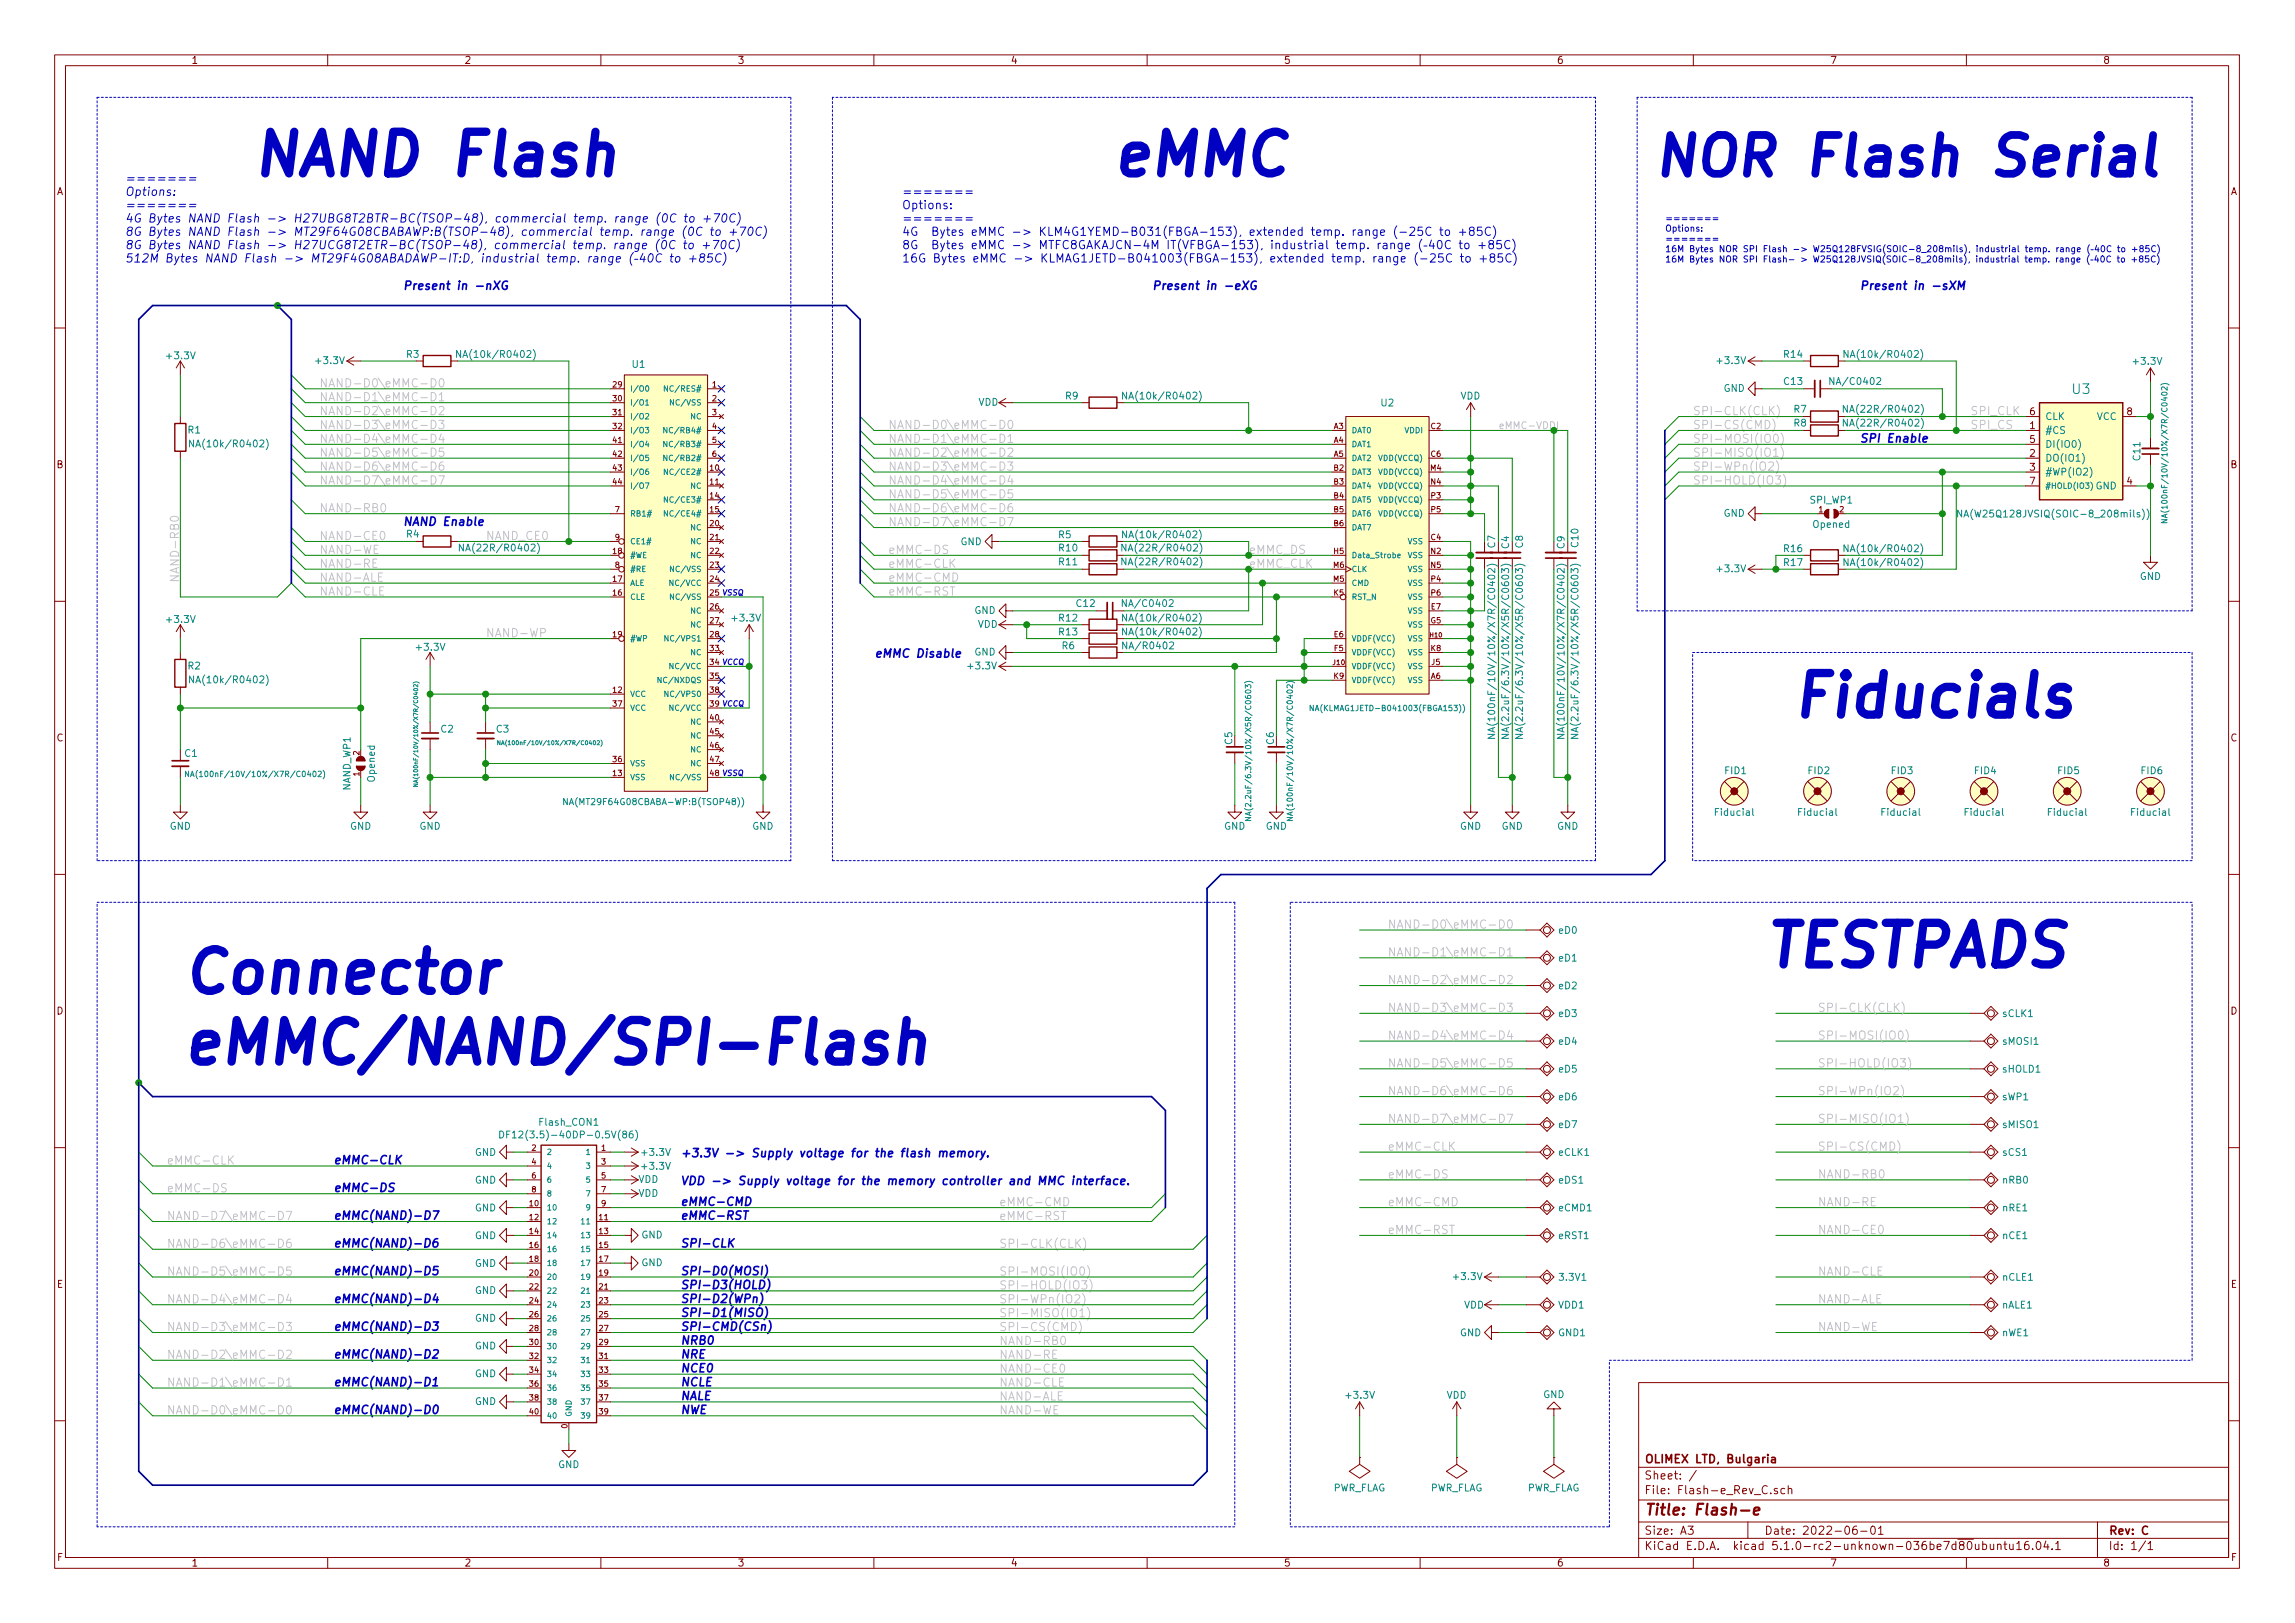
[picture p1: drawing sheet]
<svg xmlns="http://www.w3.org/2000/svg" width="420mm" height="297mm" viewBox="0 0 420 297" stroke-linecap="round" stroke-linejoin="round" font-family="sans-serif">
<defs><g id="words">
<g font-size="10.6" fill="#0000c2">
<text x="45.7" y="32.1">NAND Flash</text>
<text x="203.2" y="32.1">eMMC</text>
<text x="327.7" y="131.2">Fiducials</text>
<text x="322.6" y="176.9">TESTPADS</text>
<text x="33" y="181.7">Connector</text>
<text x="33" y="194.7">eMMC/NAND/SPI-Flash</text>
</g>
<text font-size="9.9" fill="#0000c2" x="302.3" y="32.2">NOR Flash Serial</text>
<text font-size="2.8" fill="#840000" x="301" y="277.3">Title: Flash-e</text>
<text font-size="2.5" fill="#008484" x="379.4" y="72.1">U3</text>
<g font-size="2.1" fill="#0000c2">
<text x="22.9" y="33.4">=======</text>
<text x="22.9" y="35.9">Options:</text>
<text x="165.1" y="35.9">=======</text>
<text x="22.9" y="38.3">=======</text>
<text x="22.9" y="40.7">4G Bytes NAND Flash -&gt; H27UBG8T2BTR-BC(TSOP-48), commercial temp. range (0C to +70C)</text>
<text x="165.1" y="38.3">Options:</text>
<text x="165.1" y="40.7">=======</text>
<text x="22.9" y="43.2">8G Bytes NAND Flash -&gt; MT29F64G08CBABAWP:B(TSOP-48), commercial temp. range (0C to +70C)</text>
<text x="22.9" y="45.6">8G Bytes NAND Flash -&gt; H27UCG8T2ETR-BC(TSOP-48), commercial temp. range (0C to +70C)</text>
<text x="165.1" y="43.2">4G Bytes eMMC -&gt; KLM4G1YEMD-B031(FBGA-153), extended temp. range (-25C to +85C)</text>
<text x="165.1" y="45.6">8G Bytes eMMC -&gt; MTFC8GAKAJCN-4M IT(VFBGA-153), industrial temp. range (40C to +85C)</text>
<text x="22.9" y="48">512M Bytes NAND Flash -&gt; MT29F4G08ABADAWP-IT:D, industrial temp. range (40C to +85C)</text>
<text x="73.7" y="53">Present in -nXG</text>
<text x="165.1" y="48">16G Bytes eMMC -&gt; KLMAG1JETD-B041003(FBGA-153), extended temp. range (-25C to +85C)</text>
<text x="210.8" y="53">Present in -eXG</text>
<text x="340.4" y="53">Present in -sXM</text>
<text x="340.4" y="81">SPI Enable</text>
<text x="73.7" y="96.2">NAND Enable</text>
<text x="160" y="120.4">eMMC Disable</text>
<text x="61" y="213.1">eMMC-CLK</text>
<text x="124.5" y="211.8">+3.3V -&gt; Supply voltage for the flash memory.</text>
<text x="61" y="218.1">eMMC-DS</text>
<text x="124.5" y="220.7">eMMC-CMD</text>
<text x="124.5" y="216.9">VDD -&gt; Supply voltage for the memory controller and MMC interface.</text>
<text x="61" y="223.2">eMMC(NAND)-D7</text>
<text x="124.5" y="223.2">eMMC-RST</text>
<text x="61" y="233.4">eMMC(NAND)-D5</text>
<text x="61" y="228.3">eMMC(NAND)-D6</text>
<text x="124.5" y="228.3">SPI-CLK</text>
<text x="124.5" y="233.4">SPI-D0(MOSI)</text>
<text x="61" y="238.5">eMMC(NAND)-D4</text>
<text x="124.5" y="235.9">SPI-D3(HOLD)</text>
<text x="124.5" y="238.5">SPI-D2(WPn)</text>
<text x="61" y="243.5">eMMC(NAND)-D3</text>
<text x="124.5" y="243.5">SPI-CMD(CSn)</text>
<text x="124.5" y="241">SPI-D1(MISO)</text>
<text x="61" y="248.6">eMMC(NAND)-D2</text>
<text x="124.5" y="246.1">NRB0</text>
<text x="124.5" y="251.2">NCE0</text>
<text x="124.5" y="248.6">NRE</text>
<text x="61" y="253.7">eMMC(NAND)-D1</text>
<text x="124.5" y="256.2">NALE</text>
<text x="124.5" y="253.7">NCLE</text>
<text x="61" y="258.8">eMMC(NAND)-D0</text>
<text x="124.5" y="258.8">NWE</text>
</g>
<g font-size="2.1" fill="#c2c2c2">
<text x="58.4" y="70.9">NAND-D0\eMMC-D0</text>
<text x="58.4" y="73.4">NAND-D1\eMMC-D1</text>
<text x="58.4" y="76">NAND-D2\eMMC-D2</text>
<text x="309.9" y="76">SPI-CLK(CLK)</text>
<text x="360.7" y="76">SPI_CLK</text>
<text x="58.4" y="78.5">NAND-D3\eMMC-D3</text>
<text x="58.4" y="81.1">NAND-D4\eMMC-D4</text>
<text x="58.4" y="83.6">NAND-D5\eMMC-D5</text>
<text x="162.6" y="78.5">NAND-D0\eMMC-D0</text>
<text x="162.6" y="81.1">NAND-D1\eMMC-D1</text>
<text x="162.6" y="83.6">NAND-D2\eMMC-D2</text>
<text x="309.9" y="78.5">SPI-CS(CMD)</text>
<text x="309.9" y="81.1">SPI-MOSI(IO0)</text>
<text x="309.9" y="83.6">SPI-MISO(IO1)</text>
<text x="360.7" y="78.5">SPI_CS</text>
<text x="58.4" y="86.1">NAND-D6\eMMC-D6</text>
<text x="58.4" y="88.7">NAND-D7\eMMC-D7</text>
<text x="162.6" y="86.1">NAND-D3\eMMC-D3</text>
<text x="162.6" y="88.7">NAND-D4\eMMC-D4</text>
<text x="309.9" y="86.1">SPI-WPn(IO2)</text>
<text x="309.9" y="88.7">SPI-HOLD(IO3)</text>
<text x="58.4" y="93.8">NAND-RB0</text>
<text x="162.6" y="91.2">NAND-D5\eMMC-D5</text>
<text x="162.6" y="93.8">NAND-D6\eMMC-D6</text>
<text x="58.4" y="98.8">NAND-CE0</text>
<text x="58.4" y="101.4">NAND-WE</text>
<text x="88.9" y="98.8">NAND_CE0</text>
<text x="162.6" y="96.3">NAND-D7\eMMC-D7</text>
<text x="162.6" y="101.4">eMMC-DS</text>
<text x="32.8" y="106.7" transform="rotate(-90 32.8 106.7)">NAND-RB0</text>
<text x="58.4" y="106.5">NAND-ALE</text>
<text x="58.4" y="103.9">NAND-RE</text>
<text x="162.6" y="103.9">eMMC-CLK</text>
<text x="162.6" y="106.5">eMMC-CMD</text>
<text x="228.6" y="103.9">eMMC_CLK</text>
<text x="58.4" y="109">NAND-CLE</text>
<text x="162.6" y="109">eMMC-RST</text>
<text x="88.9" y="116.6">NAND-WP</text>
<text x="254" y="170">NAND-D0\eMMC-D0</text>
<text x="254" y="175">NAND-D1\eMMC-D1</text>
<text x="254" y="180.1">NAND-D2\eMMC-D2</text>
<text x="254" y="185.2">NAND-D3\eMMC-D3</text>
<text x="332.7" y="185.2">SPI-CLK(CLK)</text>
<text x="254" y="190.3">NAND-D4\eMMC-D4</text>
<text x="332.7" y="190.3">SPI-MOSI(IO0)</text>
<text x="254" y="195.4">NAND-D5\eMMC-D5</text>
<text x="332.7" y="195.4">SPI-HOLD(IO3)</text>
<text x="254" y="200.4">NAND-D6\eMMC-D6</text>
<text x="332.7" y="200.4">SPI-WPn(IO2)</text>
<text x="254" y="205.5">NAND-D7\eMMC-D7</text>
<text x="332.7" y="205.5">SPI-MISO(IO1)</text>
<text x="30.5" y="213.1">eMMC-CLK</text>
<text x="254" y="210.6">eMMC-CLK</text>
<text x="254" y="215.7">eMMC-DS</text>
<text x="332.7" y="210.6">SPI-CS(CMD)</text>
<text x="332.7" y="215.7">NAND-RB0</text>
<text x="30.5" y="218.2">eMMC-DS</text>
<text x="182.9" y="220.8">eMMC-CMD</text>
<text x="254" y="220.8">eMMC-CMD</text>
<text x="332.7" y="220.8">NAND-RE</text>
<text x="30.5" y="223.3">NAND-D7\eMMC-D7</text>
<text x="182.9" y="223.3">eMMC-RST</text>
<text x="254" y="225.8">eMMC-RST</text>
<text x="332.7" y="225.8">NAND-CE0</text>
<text x="30.5" y="228.4">NAND-D6\eMMC-D6</text>
<text x="30.5" y="233.5">NAND-D5\eMMC-D5</text>
<text x="182.9" y="233.5">SPI-MOSI(IO0)</text>
<text x="182.9" y="228.4">SPI-CLK(CLK)</text>
<text x="332.7" y="233.5">NAND-CLE</text>
<text x="30.5" y="238.5">NAND-D4\eMMC-D4</text>
<text x="182.9" y="236">SPI-HOLD(IO3)</text>
<text x="182.9" y="238.5">SPI-WPn(IO2)</text>
<text x="332.7" y="238.5">NAND-ALE</text>
<text x="30.5" y="243.6">NAND-D3\eMMC-D3</text>
<text x="182.9" y="243.6">SPI-CS(CMD)</text>
<text x="182.9" y="241.1">SPI-MISO(IO1)</text>
<text x="332.7" y="243.6">NAND-WE</text>
<text x="30.5" y="248.7">NAND-D2\eMMC-D2</text>
<text x="182.9" y="246.2">NAND-RB0</text>
<text x="182.9" y="251.2">NAND-CE0</text>
<text x="182.9" y="248.7">NAND-RE</text>
<text x="30.5" y="253.8">NAND-D1\eMMC-D1</text>
<text x="182.9" y="256.3">NAND-ALE</text>
<text x="182.9" y="253.8">NAND-CLE</text>
<text x="30.5" y="258.9">NAND-D0\eMMC-D0</text>
<text x="182.9" y="258.9">NAND-WE</text>
</g>
<text font-size="2.1" fill="#008400" x="228.6" y="101.4">eMMC_DS</text>
<g font-size="2.1" fill="#840000">
<text x="301" y="267.8">OLIMEX LTD, Bulgaria</text>
<text x="301" y="273.5">File: Flash-e_Rev_C.sch</text>
<text x="301" y="270.8">Sheet: /</text>
<text x="301" y="280.9">Size: A3</text>
<text x="323" y="280.9">Date: 2022-06-01</text>
<text x="386" y="280.9">Rev: C</text>
<text x="301" y="283.7">KiCad E.D.A. kicad 5.1.0-rc2-unknown-036be7d80ubuntu16.04.1</text>
<text x="386" y="283.7">Id: 1/1</text>
</g>
<g font-size="1.8" fill="#840000">
<text x="35" y="11.7">1</text>
<text x="85" y="11.7">2</text>
<text x="135" y="11.7">3</text>
<text x="185" y="11.7">4</text>
<text x="235" y="11.7">5</text>
<text x="285" y="11.7">6</text>
<text x="335" y="11.7">7</text>
<text x="385" y="11.7">8</text>
<text x="10.4" y="35.7">A</text>
<text x="408.4" y="35.7">A</text>
<text x="371.6" y="76">6</text>
<text x="389.4" y="76">8</text>
<text x="371.6" y="78.5">1</text>
<text x="371.6" y="83.6">2</text>
<text x="371.6" y="81.1">5</text>
<text x="10.4" y="85.7">B</text>
<text x="371.6" y="86.1">3</text>
<text x="371.6" y="88.7">7</text>
<text x="389.4" y="88.7">4</text>
<text x="408.4" y="85.7">B</text>
<text x="10.4" y="135.7">C</text>
<text x="408.4" y="135.7">C</text>
<text x="10.4" y="185.7">D</text>
<text x="408.4" y="185.7">D</text>
<text x="10.4" y="235.7">E</text>
<text x="408.4" y="235.7">E</text>
<text x="10.5" y="285.7">F</text>
<text x="35" y="286.7">1</text>
<text x="85" y="286.7">2</text>
<text x="135" y="286.7">3</text>
<text x="185" y="286.7">4</text>
<text x="235" y="286.7">5</text>
<text x="285" y="286.7">6</text>
<text x="335" y="286.7">7</text>
<text x="385" y="286.7">8</text>
<text x="408.5" y="285.7">F</text>
</g>
<g font-size="1.8" fill="#008484">
<text x="30.7" y="65.7">+3.3V</text>
<text x="74.4" y="65.5">R3</text>
<text x="84.6" y="65.5">NA(10k/R0402)</text>
<text x="326.6" y="65.5">R14</text>
<text x="338.6" y="65.5">NA(10k/R0402)</text>
<text x="58" y="66.6">+3.3V</text>
<text x="115.8" y="67.3">U1</text>
<text x="314.5" y="66.6">+3.3V</text>
<text x="315.5" y="71.7">GND</text>
<text x="326.7" y="70.4">C13</text>
<text x="335.5" y="70.4">NA/C0402</text>
<text x="390.7" y="66.8">+3.3V</text>
<text x="179.1" y="74.3">VDD</text>
<text x="195.1" y="73.1">R9</text>
<text x="206.5" y="73.1">NA(10k/R0402)</text>
<text x="252.9" y="74.4">U2</text>
<text x="267.4" y="73.1">VDD</text>
<text x="328.4" y="75.5">R7</text>
<text x="338.5" y="75.5">NA(22R/R0402)</text>
<text x="374.4" y="76.9">CLK</text>
<text x="383.9" y="76.9">VCC</text>
<text x="34.4" y="79.3">R1</text>
<text x="35.7" y="81.9">NA(10k/R0402)</text>
<text x="328.4" y="78.1">R8</text>
<text x="338.5" y="78.1">NA(22R/R0402)</text>
<text x="374.4" y="79.4">#CS</text>
<text x="374.4" y="82">DI(IO0)</text>
<text x="374.4" y="84.5">DO(IO1)</text>
<text x="374.4" y="87">#WP(IO2)</text>
<text x="383.7" y="89.6">GND</text>
<text x="391.8" y="84.2" transform="rotate(-90 391.8 84.2)">C11</text>
<text x="315.5" y="94.6">GND</text>
<text x="331.4" y="92.2">SPI_WP1</text>
<text x="360.2" y="94.7">NA(W25Q128JVSIQ(SOIC-8_208mils))</text>
<text x="74.4" y="98.4">R4</text>
<text x="85.1" y="100.9">NA(22R/R0402)</text>
<text x="175.8" y="99.8">GND</text>
<text x="193.8" y="98.5">R5</text>
<text x="193.9" y="100.9">R10</text>
<text x="206.4" y="100.9">NA(22R/R0402)</text>
<text x="206.5" y="98.5">NA(10k/R0402)</text>
<text x="273.7" y="100.3" transform="rotate(-90 273.7 100.3)">C7</text>
<text x="276.3" y="100.4" transform="rotate(-90 276.3 100.4)">C4</text>
<text x="278.8" y="100.3" transform="rotate(-90 278.8 100.3)">C8</text>
<text x="286.4" y="100.4" transform="rotate(-90 286.4 100.4)">C9</text>
<text x="289" y="100.1" transform="rotate(-90 289 100.1)">C10</text>
<text x="326.6" y="101.1">R16</text>
<text x="332" y="96.6">Opened</text>
<text x="338.6" y="101.1">NA(10k/R0402)</text>
<text x="193.9" y="103.5">R11</text>
<text x="206.4" y="103.5">NA(22R/R0402)</text>
<text x="314.5" y="104.7">+3.3V</text>
<text x="326.6" y="103.6">R17</text>
<text x="338.6" y="103.6">NA(10k/R0402)</text>
<text x="391.7" y="106.1">GND</text>
<text x="134.2" y="113.8">+3.3V</text>
<text x="178.4" y="112.4">GND</text>
<text x="193.9" y="113.8">R12</text>
<text x="197.1" y="111.1">C12</text>
<text x="206" y="111.1">NA/C0402</text>
<text x="206.5" y="113.8">NA(10k/R0402)</text>
<text x="30.7" y="114">+3.3V</text>
<text x="76.4" y="119.1">+3.3V</text>
<text x="178.4" y="120">GND</text>
<text x="179" y="114.9">VDD</text>
<text x="193.9" y="116.3">R13</text>
<text x="194.5" y="118.8">R6</text>
<text x="206.1" y="118.8">NA/R0402</text>
<text x="206.5" y="116.3">NA(10k/R0402)</text>
<text x="34.4" y="122.5">R2</text>
<text x="35.7" y="125.1">NA(10k/R0402)</text>
<text x="177.4" y="122.5">+3.3V</text>
<text x="80.7" y="134.1">C2</text>
<text x="90.9" y="134.1">C3</text>
<text x="225.6" y="136.2" transform="rotate(-90 225.6 136.2)">C5</text>
<text x="233.2" y="136.2" transform="rotate(-90 233.2 136.2)">C6</text>
<text x="273.7" y="132.3" transform="rotate(-90 273.7 132.3)">NA(100nF/10V/10%/X7R/C0402)</text>
<text x="276.3" y="132.3" transform="rotate(-90 276.3 132.3)">NA(2.2uF/6.3V/10%/X5R/C0603)</text>
<text x="278.8" y="132.3" transform="rotate(-90 278.8 132.3)">NA(2.2uF/6.3V/10%/X5R/C0603)</text>
<text x="286.4" y="132.3" transform="rotate(-90 286.4 132.3)">NA(100nF/10V/10%/X7R/C0402)</text>
<text x="289" y="132.3" transform="rotate(-90 289 132.3)">NA(2.2uF/6.3V/10%/X5R/C0603)</text>
<text x="33.9" y="138.5">C1</text>
<text x="68.6" y="143" transform="rotate(-90 68.6 143)">Opened</text>
<text x="315.8" y="141.7">FID1</text>
<text x="331.1" y="141.7">FID2</text>
<text x="346.3" y="141.7">FID3</text>
<text x="361.6" y="141.7">FID4</text>
<text x="376.8" y="141.7">FID5</text>
<text x="392" y="141.7">FID6</text>
<text x="64.2" y="144.7" transform="rotate(-90 64.2 144.7)">NAND_WP1</text>
<text x="314.2" y="149.3">Fiducial</text>
<text x="329.4" y="149.3">Fiducial</text>
<text x="344.7" y="149.3">Fiducial</text>
<text x="359.9" y="149.3">Fiducial</text>
<text x="375.1" y="149.3">Fiducial</text>
<text x="390.4" y="149.3">Fiducial</text>
<text x="31.1" y="151.9">GND</text>
<text x="64.1" y="151.9">GND</text>
<text x="76.8" y="151.9">GND</text>
<text x="137.7" y="151.9">GND</text>
<text x="224.1" y="151.9">GND</text>
<text x="231.7" y="151.9">GND</text>
<text x="267.3" y="151.9">GND</text>
<text x="274.9" y="151.9">GND</text>
<text x="285.1" y="151.9">GND</text>
<text x="285.4" y="170.9">eD0</text>
<text x="285.4" y="176">eD1</text>
<text x="285.4" y="181.1">eD2</text>
<text x="285.4" y="191.2">eD4</text>
<text x="285.4" y="186.1">eD3</text>
<text x="366.6" y="186.1">sCLK1</text>
<text x="366.7" y="191.2">sMOSI1</text>
<text x="285.4" y="196.3">eD5</text>
<text x="366.6" y="196.3">sHOLD1</text>
<text x="285.4" y="201.4">eD6</text>
<text x="366.6" y="201.4">sWP1</text>
<text x="94" y="208.3">DF12(3.5)-40DP-0.5V(86)</text>
<text x="98.9" y="206">Flash_CON1</text>
<text x="285.4" y="206.5">eD7</text>
<text x="366.7" y="206.5">sMISO1</text>
<text x="86.9" y="211.5">GND</text>
<text x="117.7" y="211.5">+3.3V</text>
<text x="117.7" y="214.1">+3.3V</text>
<text x="285.4" y="211.5">eCLK1</text>
<text x="366.7" y="211.5">sCS1</text>
<text x="86.9" y="216.6">GND</text>
<text x="86.9" y="221.7">GND</text>
<text x="116.9" y="219">VDD</text>
<text x="116.9" y="216.5">VDD</text>
<text x="285.4" y="221.7">eCMD1</text>
<text x="285.4" y="216.6">eDS1</text>
<text x="366.7" y="216.6">nRB0</text>
<text x="366.7" y="221.7">nRE1</text>
<text x="86.9" y="226.8">GND</text>
<text x="117.4" y="226.7">GND</text>
<text x="285.4" y="226.8">eRST1</text>
<text x="366.7" y="226.8">nCE1</text>
<text x="86.9" y="231.9">GND</text>
<text x="117.4" y="231.7">GND</text>
<text x="86.9" y="236.8">GND</text>
<text x="266.3" y="234.3">+3.3V</text>
<text x="268" y="239.5">VDD</text>
<text x="285.3" y="239.5">VDD1</text>
<text x="285.6" y="234.4">3.3V1</text>
<text x="366.5" y="239.5">nALE1</text>
<text x="366.6" y="234.4">nCLE1</text>
<text x="86.9" y="241.9">GND</text>
<text x="267.3" y="244.6">GND</text>
<text x="285.4" y="244.6">GND1</text>
<text x="366.6" y="244.6">nWE1</text>
<text x="86.9" y="247">GND</text>
<text x="86.9" y="252.1">GND</text>
<text x="86.9" y="257.1">GND</text>
<text x="246.6" y="256">+3.3V</text>
<text x="264.8" y="256">VDD</text>
<text x="282.5" y="255.9">GND</text>
<text x="102.2" y="268.7">GND</text>
<text x="243.9" y="273">PWR_FLAG</text>
<text x="261.7" y="273">PWR_FLAG</text>
<text x="279.5" y="273">PWR_FLAG</text>
</g>
<text font-size="1.8" fill="#c2c2c2" x="274.3" y="78.5">eMMC-VDDI</text>
<g font-size="1.6" fill="#0000c2">
<text x="304.8" y="40.5">=======</text>
<text x="304.8" y="42.4">Options:</text>
<text x="304.8" y="44.3">=======</text>
<text x="304.8" y="46.2">16M Bytes NOR SPI Flash -&gt; W25Q128FVSIG(SOIC-8_208mils), industrial temp. range (40C to +85C)</text>
<text x="304.8" y="48">16M Bytes NOR SPI Flash- &gt; W25Q128JVSIQ(SOIC-8_208mils), industrial temp. range (40C to +85C)</text>
</g>
<text font-size="1.6" fill="#008484" x="104.3" y="147.3">NA(MT29F64G08CBABA-WP:B(TSOP48))</text>
<g font-size="1.4" fill="#840000">
<text x="112.2" y="70.9">29</text>
<text x="130.4" y="70.9">1</text>
<text x="112.2" y="73.4">30</text>
<text x="112.2" y="76">31</text>
<text x="130.4" y="73.4">2</text>
<text x="130.4" y="76">3</text>
<text x="112.2" y="78.5">32</text>
<text x="112.2" y="81.1">41</text>
<text x="112.2" y="83.6">42</text>
<text x="130.4" y="78.5">4</text>
<text x="130.4" y="81.1">5</text>
<text x="130.4" y="83.6">6</text>
<text x="244.2" y="78.5">A3</text>
<text x="244.2" y="81.1">A4</text>
<text x="244.2" y="83.6">A5</text>
<text x="262" y="78.5">C2</text>
<text x="262" y="83.6">C6</text>
<text x="112.2" y="86.1">43</text>
<text x="112.2" y="88.7">44</text>
<text x="130" y="86.1">10</text>
<text x="130" y="88.7">11</text>
<text x="244.2" y="86.1">B2</text>
<text x="244.2" y="88.7">B3</text>
<text x="261.9" y="86.1">M4</text>
<text x="262" y="88.7">N4</text>
<text x="112.6" y="93.8">7</text>
<text x="130" y="91.2">14</text>
<text x="130" y="93.8">15</text>
<text x="244.2" y="91.2">B4</text>
<text x="244.2" y="93.8">B5</text>
<text x="262" y="91.2">P3</text>
<text x="262" y="93.8">P5</text>
<text x="333" y="93.8">1</text>
<text x="336.8" y="93.8">2</text>
<text x="112.2" y="101.4">18</text>
<text x="112.6" y="98.8">9</text>
<text x="130" y="96.3">20</text>
<text x="130" y="98.8">21</text>
<text x="130" y="101.4">22</text>
<text x="244.2" y="96.3">B6</text>
<text x="244.2" y="101.4">H5</text>
<text x="262" y="98.8">C4</text>
<text x="262" y="101.4">N2</text>
<text x="112.2" y="106.5">17</text>
<text x="112.6" y="103.9">8</text>
<text x="130" y="103.9">23</text>
<text x="130" y="106.5">24</text>
<text x="244.1" y="106.5">M5</text>
<text x="244.1" y="103.9">M6</text>
<text x="262" y="103.9">N5</text>
<text x="262" y="106.5">P4</text>
<text x="112.2" y="109">16</text>
<text x="130" y="111.5">26</text>
<text x="244.2" y="109">K5</text>
<text x="262" y="111.5">E7</text>
<text x="262" y="109">P6</text>
<text x="112.2" y="116.6">19</text>
<text x="130" y="114.1">27</text>
<text x="130" y="116.6">28</text>
<text x="130" y="119.2">33</text>
<text x="244.2" y="116.6">E6</text>
<text x="244.3" y="119.2">F5</text>
<text x="262" y="114.1">G5</text>
<text x="262" y="119.2">K8</text>
<text x="130" y="124.2">35</text>
<text x="244.2" y="124.2">K9</text>
<text x="262" y="124.2">A6</text>
<text x="262.1" y="121.7">J5</text>
<text x="112.2" y="126.8">12</text>
<text x="112.2" y="129.3">37</text>
<text x="130" y="126.8">38</text>
<text x="130" y="131.9">40</text>
<text x="130" y="134.4">45</text>
<text x="130" y="136.9">46</text>
<text x="65.8" y="142" transform="rotate(-90 65.8 142)">1</text>
<text x="65.8" y="138.2" transform="rotate(-90 65.8 138.2)">2</text>
<text x="112.2" y="142">13</text>
<text x="112.2" y="139.5">36</text>
<text x="130" y="139.5">47</text>
<text x="97.4" y="210.6">2</text>
<text x="97.4" y="213.1">4</text>
<text x="97.4" y="215.7">6</text>
<text x="110.1" y="210.6">1</text>
<text x="110.1" y="213.1">3</text>
<text x="110.1" y="215.7">5</text>
<text x="97" y="220.8">10</text>
<text x="97.4" y="218.2">8</text>
<text x="110.1" y="218.2">7</text>
<text x="110.1" y="220.8">9</text>
<text x="97" y="223.3">12</text>
<text x="97" y="225.8">14</text>
<text x="109.7" y="223.3">11</text>
<text x="109.7" y="225.8">13</text>
<text x="97" y="228.4">16</text>
<text x="97" y="230.9">18</text>
<text x="97" y="233.5">20</text>
<text x="109.7" y="228.4">15</text>
<text x="109.7" y="230.9">17</text>
<text x="109.7" y="233.5">19</text>
<text x="97" y="236">22</text>
<text x="97" y="238.5">24</text>
<text x="109.7" y="236">21</text>
<text x="109.7" y="238.5">23</text>
<text x="97" y="241.1">26</text>
<text x="97" y="243.6">28</text>
<text x="109.7" y="241.1">25</text>
<text x="109.7" y="243.6">27</text>
<text x="97" y="246.2">30</text>
<text x="97" y="248.7">32</text>
<text x="97" y="251.2">34</text>
<text x="109.7" y="246.2">29</text>
<text x="109.7" y="248.7">31</text>
<text x="109.7" y="251.2">33</text>
<text x="97" y="253.8">36</text>
<text x="97" y="256.3">38</text>
<text x="109.7" y="253.8">35</text>
<text x="109.7" y="256.3">37</text>
<text x="97" y="258.9">40</text>
<text x="103.9" y="261.4" transform="rotate(-90 103.9 261.4)">0</text>
<text x="109.7" y="258.9">39</text>
</g>
<g font-size="1.4" fill="#008484">
<text x="115.3" y="71.7">I/O0</text>
<text x="122.4" y="71.7">NC/RES#</text>
<text x="115.3" y="74.2">I/O1</text>
<text x="115.3" y="76.7">I/O2</text>
<text x="123.3" y="74.2">NC/VSS</text>
<text x="126.5" y="76.7">NC</text>
<text x="115.3" y="79.3">I/O3</text>
<text x="115.3" y="81.8">I/O4</text>
<text x="122.5" y="79.3">NC/RB4#</text>
<text x="122.5" y="81.8">NC/RB3#</text>
<text x="247.4" y="79.3">DAT0</text>
<text x="247.4" y="81.8">DAT1</text>
<text x="257.2" y="79.3">VDDI</text>
<text x="115.3" y="84.4">I/O5</text>
<text x="115.3" y="86.9">I/O6</text>
<text x="115.3" y="89.4">I/O7</text>
<text x="122.5" y="84.4">NC/RB2#</text>
<text x="122.6" y="86.9">NC/CE2#</text>
<text x="126.5" y="89.4">NC</text>
<text x="247.4" y="84.4">DAT2</text>
<text x="247.4" y="86.9">DAT3</text>
<text x="247.4" y="89.4">DAT4</text>
<text x="252.6" y="84.4">VDD(VCCQ)</text>
<text x="252.6" y="86.9">VDD(VCCQ)</text>
<text x="252.6" y="89.4">VDD(VCCQ)</text>
<text x="374.4" y="89.4">#HOLD(IO3)</text>
<text x="115.3" y="94.5">RB1#</text>
<text x="122.6" y="92">NC/CE3#</text>
<text x="122.6" y="94.5">NC/CE4#</text>
<text x="247.4" y="92">DAT5</text>
<text x="247.4" y="94.5">DAT6</text>
<text x="252.6" y="92">VDD(VCCQ)</text>
<text x="252.6" y="94.5">VDD(VCCQ)</text>
<text x="396.8" y="93.4" transform="rotate(-90 396.8 93.4)">NA(100nF/10V/10%/X7R/C0402)</text>
<text x="115.3" y="99.6">CE1#</text>
<text x="126.5" y="97.1">NC</text>
<text x="126.5" y="99.6">NC</text>
<text x="247.4" y="97.1">DAT7</text>
<text x="257.8" y="99.6">VSS</text>
<text x="115.3" y="107.2">ALE</text>
<text x="115.3" y="102.1">#WE</text>
<text x="115.3" y="104.7">#RE</text>
<text x="123.1" y="107.2">NC/VCC</text>
<text x="123.3" y="104.7">NC/VSS</text>
<text x="126.5" y="102.1">NC</text>
<text x="247.4" y="102.1">Data_Strobe</text>
<text x="247.4" y="107.2">CMD</text>
<text x="247.4" y="104.7">CLK</text>
<text x="257.8" y="102.1">VSS</text>
<text x="257.8" y="104.7">VSS</text>
<text x="257.8" y="107.2">VSS</text>
<text x="115.3" y="109.8">CLE</text>
<text x="123.3" y="109.8">NC/VSS</text>
<text x="126.5" y="112.3">NC</text>
<text x="247.4" y="109.8">RST_N</text>
<text x="257.8" y="112.3">VSS</text>
<text x="257.8" y="109.8">VSS</text>
<text x="115.3" y="117.4">#WP</text>
<text x="122.5" y="117.4">NC/VPS1</text>
<text x="126.5" y="114.8">NC</text>
<text x="126.5" y="119.9">NC</text>
<text x="247.4" y="117.4">VDDF(VCC)</text>
<text x="247.4" y="119.9">VDDF(VCC)</text>
<text x="257.8" y="114.8">VSS</text>
<text x="257.8" y="117.4">VSS</text>
<text x="257.8" y="119.9">VSS</text>
<text x="121.1" y="125">NC/NXDQS</text>
<text x="123.1" y="122.5">NC/VCC</text>
<text x="247.4" y="122.5">VDDF(VCC)</text>
<text x="247.4" y="125">VDDF(VCC)</text>
<text x="257.8" y="125">VSS</text>
<text x="257.8" y="122.5">VSS</text>
<text x="115.3" y="127.5">VCC</text>
<text x="115.3" y="130.1">VCC</text>
<text x="122.5" y="127.5">NC/VPS0</text>
<text x="123.1" y="130.1">NC/VCC</text>
<text x="240.9" y="130.1">NA(KLMAG1JETD-B041003(FBGA153))</text>
<text x="126.5" y="132.6">NC</text>
<text x="126.5" y="135.2">NC</text>
<text x="126.5" y="137.7">NC</text>
<text x="36.2" y="142.2">NA(100nF/10V/10%/X7R/C0402)</text>
<text x="115.3" y="142.8">VSS</text>
<text x="115.3" y="140.2">VSS</text>
<text x="123.3" y="142.8">NC/VSS</text>
<text x="126.5" y="140.2">NC</text>
<text x="229.1" y="147.9" transform="rotate(-90 229.1 147.9)">NA(2.2uF/6.3V/10%/X5R/C0603)</text>
<text x="236.7" y="147.9" transform="rotate(-90 236.7 147.9)">NA(100nF/10V/10%/X7R/C0402)</text>
<text x="100" y="211.4">2</text>
<text x="100" y="213.9">4</text>
<text x="107.5" y="211.4">1</text>
<text x="107.5" y="213.9">3</text>
<text x="100" y="221.5">10</text>
<text x="100" y="216.4">6</text>
<text x="100" y="219">8</text>
<text x="107.5" y="216.4">5</text>
<text x="107.5" y="219">7</text>
<text x="107.5" y="221.5">9</text>
<text x="100" y="224.1">12</text>
<text x="100" y="226.6">14</text>
<text x="106.7" y="224.1">11</text>
<text x="106.7" y="226.6">13</text>
<text x="100" y="229.1">16</text>
<text x="100" y="231.7">18</text>
<text x="106.7" y="229.1">15</text>
<text x="106.7" y="231.7">17</text>
<text x="100" y="234.2">20</text>
<text x="100" y="236.8">22</text>
<text x="100" y="239.3">24</text>
<text x="106.7" y="234.2">19</text>
<text x="106.7" y="236.8">21</text>
<text x="106.7" y="239.3">23</text>
<text x="100" y="241.8">26</text>
<text x="100" y="244.4">28</text>
<text x="106.7" y="241.8">25</text>
<text x="106.7" y="244.4">27</text>
<text x="100" y="246.9">30</text>
<text x="100" y="249.5">32</text>
<text x="106.7" y="246.9">29</text>
<text x="106.7" y="249.5">31</text>
<text x="100" y="252">34</text>
<text x="100" y="254.5">36</text>
<text x="100" y="257.1">38</text>
<text x="106.7" y="252">33</text>
<text x="106.7" y="254.5">35</text>
<text x="106.7" y="257.1">37</text>
<text x="100" y="259.6">40</text>
<text x="104.6" y="259.4" transform="rotate(-90 104.6 259.4)">GND</text>
<text x="106.7" y="259.6">39</text>
</g>
<g font-size="1.4" fill="#0000c2">
<text x="130" y="109">25 VSSQ</text>
<text x="130" y="121.7">34 VCCQ</text>
<text x="130" y="129.3">39 VCCQ</text>
<text x="130" y="142">48 VSSQ</text>
</g>
<text font-size="1.2" fill="#840000" x="244.1" y="121.7">J10</text>
<text font-size="1.1" fill="#840000" x="261.8" y="116.6">H10</text>
<g font-size="1.1" fill="#008484">
<text x="92.8" y="136.4">NA(100nF/10V/10%/X7R/C0402)</text>
<text x="76.5" y="142.2" transform="rotate(-90 76.5 142.2)">NA(100nF/10V/10%/X7R/C0402)</text>
</g>
</g></defs>
<g fill="none" stroke="#840000" stroke-width=".18">
<path d="M10 10h400v277h-400zM12 12h396v273.1h-396zM60 10v2M110 10v2M160 10v2M210 10v2M260 10v2M310 10v2M360 10v2M10 60h2M33 66.1v2.5M33 76.2v1.3"/>
<path d="M33 66.1l.8 1.2M33 66.1l-.7 1.2M63.5 66.1l1.3 .7M63.5 66.1h2.5M64.8 65.3l-1.3 .8M76.2 66.1h1.3M82.5 66.1h1.3M111.8 78.8h2.5M111.8 73.7h2.5M111.8 76.2h2.5M111.8 71.2h2.5M114.3 68.6h15.2v76.2h-15.2z"/>
<path d="M129.5 78.8h2.6M129.5 73.7h2.6M129.5 76.2h2.6M129.5 71.2h2.6M131.7 75.9l.8 .7M132.5 75.9l-.8 .7M182.9 73.7h2.5M182.9 73.7l1.2 .8M184.1 72.9l-1.2 .8M198.1 73.7h1.3M204.5 73.7h1.2M243.8 78.8h2.6"/>
<path d="M246.4 76.2h15.2v50.8h-15.2zM261.6 78.8h2.6M269.2 73.7l-.7 1.3M269.2 73.7v2.5M269.2 73.7l.8 1.3M320 66.1h2.6M320 66.1l1.3 .7M321.3 71.2v1.2l-1.3-1.2 1.3-1.3v1.3h1.3M321.3 65.3l-1.3 .8M330.2 66.1h1.3M330.2 78.8h1.3M330.2 76.2h1.3"/>
<path d="M330.2 71.2h2M333.4 71.2h1.9M336.5 66.1h1.3M336.5 78.8h1.3M336.5 76.2h1.3M370.8 78.8h2.6M370.8 76.2h2.6M388.6 76.2h2.6M393.7 67.3v2.6M393.7 67.3l-.8 1.3M393.7 67.3l.8 1.3M408 60h2"/>
<path d="M33 82.6v1.3M76.2 99.1h1.3M82.5 99.1h1.3M111.8 81.3h2.5M111.8 83.9h2.5M111.8 86.4h2.5M111.8 88.9h2.5M111.8 94h2.5M111.8 99.1h1.5M129.5 81.3h2.6M129.5 83.9h2.6M129.5 86.4h2.6"/>
<path d="M129.5 88.9h2.6M129.5 91.5h2.6M129.5 94h2.6M129.5 96.6h2.6M129.5 99.1h2.6M131.7 88.6l.8 .7M131.7 96.2l.8 .7M131.7 98.7l.8 .8M132.5 88.6l-.8 .7M132.5 96.2l-.8 .7M132.5 98.7l-.8 .8M181.6 99.1v-1.3l-1.3 1.3 1.3 1.3v-1.3h1.3"/>
<path d="M198.1 99.1h1.3M204.5 99.1h1.2M243.8 81.3h2.6M243.8 83.9h2.6M243.8 86.4h2.6M243.8 88.9h2.6M243.8 91.5h2.6M243.8 94h2.6M243.8 96.6h2.6M261.6 83.9h2.6M261.6 86.4h2.6M261.6 88.9h2.6"/>
<path d="M261.6 91.5h2.6M261.6 94h2.6M261.6 99.1h2.6M271.8 99.1v2M274.3 99.1v2M276.9 99.1v2M284.5 99.1v2M287 99.1v2M321.3 94v1.3l-1.3-1.3 1.3-1.3v1.3h1.3M332.7 94h1.3M370.8 81.3h2.6M370.8 83.9h2.6"/>
<path d="M370.8 86.4h2.6M370.8 88.9h2.6M388.6 88.9h2.6M393.7 80v2.1M393.7 83.2v1.9M10 110h2M33 114.3l-.7 1.3M33 114.3v2.6M33 119.4v1.3M33 114.3l.8 1.3M78.7 119.4l-.7 1.3M78.7 119.4v2.6"/>
<path d="M78.7 119.4l.8 1.3M111.8 116.9h1.5M111.8 104.2h1.5M111.8 101.6h1.5M111.8 106.7h2.5M111.8 109.3h2.5M129.5 114.3h2.6M129.5 116.9h2.6M129.5 104.2h2.6M129.5 101.6h2.6M129.5 111.8h2.6M129.5 119.4h2.6"/>
<path d="M129.5 106.7h2.6M129.5 109.3h2.6M131.7 101.3l.8 .7M131.7 111.4l.8 .8M131.7 114l.8 .7M131.7 119l.8 .8M132.5 101.3l-.8 .7M132.5 111.4l-.8 .8M132.5 114l-.8 .7M132.5 119l-.8 .8M137.2 114.3l.7 1.3M137.2 114.3v2.6"/>
<path d="M137.2 114.3l-.8 1.3M182.9 114.3h2.5M182.9 114.3l1.2 .8M184.1 119.4v1.3l-1.2-1.3 1.2-1.3v1.3h1.3M184.1 111.8v1.3l-1.2-1.3 1.2-1.3v1.3h1.3M184.1 113.6l-1.2 .7M198.1 114.3h1.3M198.1 116.9h1.3M198.1 104.2h1.3M198.1 101.6h1.3M198.1 119.4h1.3M200.7 111.8h2"/>
<path d="M203.8 111.8h1.9M204.5 114.3h1.2M204.5 116.9h1.2M204.5 104.2h1.2M204.5 101.6h1.2M204.5 119.4h1.2M243.8 116.9h2.6M243.8 104.2h2.6M243.8 101.6h2.6M243.8 119.4h2.6M243.8 106.7h2.6M246.4 103.7l1 .5-1 .5"/>
<path d="M261.6 114.3h2.6M261.6 116.9h2.6M261.6 104.2h2.6M261.6 101.6h2.6M261.6 111.8h2.6M261.6 119.4h2.6M261.6 106.7h2.6M261.6 109.3h2.6M271.8 102.3v1.9M274.3 102.3v1.9M276.9 102.3v1.9M284.5 102.3v1.9"/>
<path d="M287 102.3v1.9M320 104.2h2.6M320 104.2l1.3 .7M321.3 103.4l-1.3 .8M330.2 104.2h1.3M330.2 101.6h1.3M336.5 104.2h1.3M336.5 101.6h1.3M393.7 101.6v1.3h-1.3l1.3 1.3 1.3-1.3h-1.3M408 110h2M33 125.8v1.2M33 137.2v1.9"/>
<path d="M78.7 132.1v1.9M78.7 135.2v2M88.9 132.1v1.9M88.9 135.2v2M111.8 127h2.5M111.8 139.7h2.5M111.8 129.6h2.5M129.5 122h2.6M129.5 124.5h2.6M129.5 127h2.6M129.5 139.7h2.6M129.5 129.6h2.6"/>
<path d="M129.5 132.1h2.6M129.5 134.7h2.6M129.5 137.2h2.6M131.7 131.7l.8 .8M131.7 134.3l.8 .7M131.7 136.8l.8 .8M131.7 139.4l.8 .7M132.5 131.7l-.8 .8M132.5 134.3l-.8 .7M132.5 136.8l-.8 .8M132.5 139.4l-.8 .7M182.9 122l1.2 .7"/>
<path d="M182.9 122h2.5M184.1 121.2l-1.2 .8M226.1 137.7v2M233.7 137.7v2M243.8 122h2.6M243.8 124.5h2.6M261.6 122h2.6M261.6 124.5h2.6M33 147.4v1.2h-1.3l1.3 1.3 1.3-1.3h-1.3M33 140.2v2.1M66 147.4v1.2h-1.2l1.2 1.3 1.3-1.3h-1.3M66 141v1.3"/>
<path d="M78.7 147.4v1.2h-1.2l1.2 1.3 1.3-1.3h-1.3M111.8 142.3h2.5M129.5 142.3h2.6M139.7 147.4v1.2h-1.3l1.3 1.3 1.3-1.3h-1.3M226.1 147.4v1.2h-1.3l1.3 1.3 1.2-1.3h-1.2M233.7 147.4v1.2h-1.3l1.3 1.3 1.2-1.3h-1.2M269.2 147.4v1.2h-1.2l1.2 1.3 1.3-1.3h-1.3M276.9 147.4v1.2h-1.3l1.3 1.3 1.2-1.3h-1.2M287 147.4v1.2h-1.3l1.3 1.3 1.3-1.3h-1.3M315.7 143l3.6 3.6M317.5 144.8h.1M319.3 143l-3.6 3.6"/>
<path d="M331 143l3.5 3.6M332.7 144.8h.1M334.5 143l-3.5 3.6M346.2 143l3.6 3.6M348 144.8h.1M349.8 143l-3.6 3.6M361.4 143l3.6 3.6M363.2 144.8h.1M365 143l-3.6 3.6M376.7 143l3.5 3.6M378.5 144.8h.1M380.2 143l-3.5 3.6"/>
<path d="M391.9 143l3.6 3.6M393.7 144.8h.1M395.5 143l-3.6 3.6M10 160h2M279.4 170.2h2.5M279.4 175.3h2.5M283.2 179.1l1.3 1.3-1.3 1.2-1.3-1.2zM283.2 168.9l1.3 1.3-1.3 1.3-1.3-1.3zM283.2 174l1.3 1.3-1.3 1.3-1.3-1.3zM408 160h2M279.4 190.5h2.5M279.4 195.6h2.5"/>
<path d="M279.4 185.5h2.5M279.4 180.4h2.5M283.2 189.3l1.3 1.2-1.3 1.3-1.3-1.3zM283.2 194.3l1.3 1.3-1.3 1.3-1.3-1.3zM283.2 199.4l1.3 1.3-1.3 1.3-1.3-1.3zM283.2 184.2l1.3 1.3-1.3 1.2-1.3-1.2zM360.7 190.5h2.5M360.7 195.6h2.5M360.7 185.5h2.5M364.5 184.2l1.3 1.3-1.3 1.2-1.3-1.2zM364.5 189.3l1.3 1.2-1.3 1.3-1.3-1.3zM364.5 194.3l1.3 1.3-1.3 1.3-1.3-1.3z"/>
<path d="M364.5 199.4l1.3 1.3-1.3 1.3-1.3-1.3zM10 210h2M92.7 210.9v-1.3l-1.3 1.3 1.3 1.2v-1.2h1.3M92.7 215.9v-1.2l-1.3 1.2 1.3 1.3v-1.3h1.3M96.5 210.9h2.5M96.5 218.5h2.5M96.5 215.9h2.5M96.5 213.4h2.5M109.3 210.9h2.5M109.3 218.5h2.5M109.3 215.9h2.5M109.3 213.4h2.5"/>
<path d="M114.3 210.9h2.5M114.3 218.5h2.5M114.3 215.9h2.5M114.3 213.4h2.5M115.6 210.1l1.2 .8M115.6 217.7l1.2 .8M115.6 215.2l1.2 .7M115.6 212.6l1.2 .8M116.8 210.9l-1.2 .7M116.8 218.5l-1.2 .7M116.8 215.9l-1.2 .8M116.8 213.4l-1.2 .8"/>
<path d="M279.4 210.9h2.5M279.4 215.9h2.5M279.4 200.7h2.5M279.4 205.8h2.5M283.2 209.6l1.3 1.3-1.3 1.2-1.3-1.2zM283.2 204.5l1.3 1.3-1.3 1.2-1.3-1.2zM283.2 214.7l1.3 1.2-1.3 1.3-1.3-1.3zM283.2 219.7l1.3 1.3-1.3 1.3-1.3-1.3zM360.7 210.9h2.5M360.7 215.9h2.5M360.7 200.7h2.5M360.7 205.8h2.5"/>
<path d="M364.5 204.5l1.3 1.3-1.3 1.2-1.3-1.2zM364.5 209.6l1.3 1.3-1.3 1.2-1.3-1.2zM364.5 214.7l1.3 1.2-1.3 1.3-1.3-1.3zM364.5 219.7l1.3 1.3-1.3 1.3-1.3-1.3zM408 210h2M92.7 231.2v-1.3l-1.3 1.3 1.3 1.2v-1.2h1.3M92.7 236.3v1.2l-1.3-1.2 1.3-1.3v1.3h1.3M92.7 221v-1.3l-1.3 1.3 1.3 1.3v-1.3h1.3M92.7 226.1v-1.3l-1.3 1.3 1.3 1.3v-1.3h1.3M96.5 221h2.5M96.5 223.6h2.5M96.5 226.1h2.5"/>
<path d="M96.5 228.6h2.5M96.5 231.2h2.5M96.5 233.7h2.5M96.5 236.3h2.5M96.5 238.8h2.5M109.3 221h2.5M109.3 223.6h2.5M109.3 226.1h2.5M109.3 228.6h2.5M109.3 231.2h2.5M109.3 233.7h2.5M109.3 236.3h2.5"/>
<path d="M109.3 238.8h2.5M114.3 226.1h1.3v-1.3l1.2 1.3-1.2 1.3v-1.3M114.3 231.2h1.3v-1.3l1.2 1.3-1.2 1.2v-1.2M271.8 233.7h2.5M271.8 238.8h2.5M271.8 233.7l1.2 .8M271.8 238.8l1.2 .8M273 233l-1.2 .7M273 238l-1.2 .8M279.4 221h2.5M279.4 226.1h2.5M279.4 233.7h2.5"/>
<path d="M279.4 238.8h2.5M281.9 238.8l1.3-1.3 1.3 1.3-1.3 1.3zM283.2 224.8l1.3 1.3-1.3 1.3-1.3-1.3zM283.2 232.4l1.3 1.3-1.3 1.3-1.3-1.3zM360.7 221h2.5M360.7 226.1h2.5M360.7 233.7h2.5M360.7 238.8h2.5M364.5 224.8l1.3 1.3-1.3 1.3-1.3-1.3zM364.5 232.4l1.3 1.3-1.3 1.3-1.3-1.3zM364.5 237.5l1.3 1.3-1.3 1.3-1.3-1.3zM92.7 246.4v1.3l-1.3-1.3 1.3-1.3v1.3h1.3"/>
<path d="M92.7 251.5v1.3l-1.3-1.3 1.3-1.3v1.3h1.3M92.7 256.6v1.2l-1.3-1.2 1.3-1.3v1.3h1.3M92.7 241.3v1.3l-1.3-1.3 1.3-1.2v1.2h1.3M96.5 241.3h2.5M96.5 243.9h2.5M96.5 246.4h2.5M96.5 249h2.5M96.5 251.5h2.5M96.5 254h2.5M96.5 256.6h2.5M96.5 259.1h2.5M109.3 241.3h2.5"/>
<path d="M109.3 243.9h2.5M109.3 246.4h2.5M109.3 249h2.5M109.3 251.5h2.5M109.3 254h2.5M109.3 256.6h2.5M109.3 259.1h2.5M248.9 256.6l-.7 1.2M248.9 256.6v2.5M248.9 256.6l.8 1.2M266.7 256.6l-.8 1.2M266.7 256.6v2.5"/>
<path d="M266.7 256.6l.8 1.2M273 243.9v-1.3l-1.2 1.3 1.2 1.2v-1.2h1.3M279.4 243.9h2.5M283.2 242.6l1.3 1.3-1.3 1.2-1.3-1.2zM284.5 257.8h1.2l-1.2-1.2-1.3 1.2h1.3v1.3M300 253h108v32.1h-108zM360.7 243.9h2.5M364.5 242.6l1.3 1.3-1.3 1.2-1.3-1.2zM10 260h2M104.1 264.2v1.3h-1.2l1.2 1.2 1.3-1.2h-1.3M248.9 266.7v1.3l1.9 1.3-1.9 1.2-1.9-1.2 1.9-1.3M248.9 266.7h.1"/>
<path d="M266.7 266.7v1.3l1.9 1.3-1.9 1.2-1.9-1.2 1.9-1.3M266.7 266.7h.1M284.5 266.7v1.3l1.9 1.3-1.9 1.2-1.9-1.2 1.9-1.3M284.5 266.7h.1M300 278.5h108M300 274.5h108M300 268.5h108M309 279.3h1l-.5 .6 .4 .1v.7l-.2 .1-.7-.1M310.5 269.1l-1.2 2M320 278.5v3M325.4 272.5a.37 .37 0 0 0-.6 .1l.1 .2 .5 .2 .1 .1-.3 .3-.4-.1M326.7 272.5l-.4-.1-.3 .3 .2 .6h.5"/>
<path d="M327.4 272.5h.1a.37 .37 0 0 1 .5 .1v.8M327.4 271.9v1.5M339.9 279.3a.62 .62 0 0 0-.7 .6v.8l.3 .1 .5-.1v-.5l-.1-.3h-.4l-.3 .3M342.6 279.5l.4-.2a.94 .94 0 0 1 0 1.5 .82 .82 0 0 1-.4-1.3zM343.9 279.7l.4-.4v1.5M384 278.5v6.6M408 260h2M60 285.1v1.9M110 285.1v1.9M160 285.1v1.9M210 285.1v1.9M260 285.1v1.9"/>
<path d="M300 281.5h108M310 285.1v1.9M340.7 280.2h1.1M343.9 280.8h.9M360 285.1v1.9M361.6 282.6l.1 .9 .4 .1 .2-.1M362.3 282.6v1M363 282.7l.4-.1 .3 .3-.1 .6h-.6M363 282.1v1.5M364.4 282.6v.9l.4 .1 .2-.1M365 282.6v1M365.7 282.7l.2-.1 .4 .1v.9"/>
<path d="M365.7 282.6v1M366.9 282.6h.5M367.1 282.1v1.3l.3 .2M367.9 282.6l.1 .9 .4 .1 .2-.1M368.6 282.6v1M369.2 282.5l.4-.4v1.5M369.2 283.6h.9M371.3 282.1a.59 .59 0 0 0-.7 .6v.6l.2 .2 .4 .1 .2-.1 .1-.5-.2-.3h-.4l-.3 .3M372.1 283.5v.1M373 282.2l.1-.1a.8 .8 0 0 1 .6 .8 .8 .8 0 0 1-.6 .7 1 1 0 0 1-.1-1.4zM374.5 282l-.3 1.1h.9M374.9 282.6v1"/>
<path d="M375.7 283.5v.1M376.4 282.5l.4-.4v1.5M376.4 283.6h.8M392.8 282l-1.3 2M393.2 282.5l.5-.4v1.5M393.2 283.6h.9"/>
<circle cx="113.8" cy="99.1" r=".51"/>
<circle cx="113.8" cy="116.9" r=".51"/>
<circle cx="113.8" cy="101.6" r=".51"/>
<circle cx="113.8" cy="104.2" r=".51"/>
<circle cx="245.9" cy="109.3" r=".51"/>
<circle cx="317.5" cy="144.8" r="2.54"/>
<circle cx="332.7" cy="144.8" r="2.54"/>
<circle cx="348" cy="144.8" r="2.54"/>
<circle cx="363.2" cy="144.8" r="2.54"/>
<circle cx="378.5" cy="144.8" r="2.54"/>
<circle cx="393.7" cy="144.8" r="2.54"/>
<circle cx="283.2" cy="170.2" r=".63"/>
<circle cx="283.2" cy="175.3" r=".63"/>
<circle cx="283.2" cy="190.5" r=".63"/>
<circle cx="283.2" cy="195.6" r=".63"/>
<circle cx="283.2" cy="185.5" r=".63"/>
<circle cx="283.2" cy="180.4" r=".63"/>
<circle cx="364.5" cy="195.6" r=".63"/>
<circle cx="364.5" cy="185.5" r=".63"/>
<circle cx="364.5" cy="190.5" r=".63"/>
<circle cx="283.2" cy="210.9" r=".63"/>
<circle cx="283.2" cy="200.7" r=".63"/>
<circle cx="283.2" cy="205.8" r=".63"/>
<circle cx="283.2" cy="215.9" r=".63"/>
<circle cx="364.5" cy="210.9" r=".63"/>
<circle cx="364.5" cy="200.7" r=".63"/>
<circle cx="364.5" cy="205.8" r=".63"/>
<circle cx="364.5" cy="215.9" r=".63"/>
<circle cx="283.2" cy="233.7" r=".63"/>
<circle cx="283.2" cy="226.1" r=".63"/>
<circle cx="283.2" cy="221" r=".63"/>
<circle cx="283.2" cy="238.8" r=".63"/>
<circle cx="364.5" cy="221" r=".63"/>
<circle cx="364.5" cy="238.8" r=".63"/>
<circle cx="364.5" cy="233.7" r=".63"/>
<circle cx="364.5" cy="226.1" r=".63"/>
<circle cx="283.2" cy="243.9" r=".63"/>
<circle cx="364.5" cy="243.9" r=".63"/>
</g>
<path d="M318.7 276.5h1.6M321.1 276.6l1-.2-.1-.4h-.7l-.2 .9 .2 .3 .6-.1" fill="none" stroke="#840000" stroke-width=".41"/>
<path d="M333.2 69.6v3.1M392.2 83.1h3M203.7 110.3v3M270.3 102.1h8.1M283 102.1h5.5M31.5 139.2h3M77.2 134.1h3.1M87.4 134.1h3M224.5 136.7h3.1M232.2 136.7h3M324.4 266.8h.5l.1 .9M325 267.1h-.5l-.2 .2 .1 .3 .1 .1 .5-.1" fill="none" stroke="#840000" stroke-width=".3"/>
<path d="M108.6 27.4a2.12 2.12 0 0 1 3-.4l.2 .7-.5 4M378.6 126.1a1.89 1.89 0 0 0-3 .7v.4l.2 .7 .7 .4h1.1l.7 .3 .3 .7-.1 .4-.4 .7-.8 .4h-1.5l-.6-.4M91.3 176.3a2.32 2.32 0 0 0-2.4 1.4M152.6 189.6l.7-.4h1.5l.7 .4 .2 .7-.5 4M155.7 191l-.8 .4h-1.8a1.67 1.67 0 0 0-1.1 2.5l.7 .4h1.8l.8-.4M162 189.6a1.91 1.91 0 0 0-3 .7v.4l.2 .7 .7 .4h1.1l.7 .3 .3 .7-.1 .4-.5 .7-.7 .4h-1.5l-.7-.4M165.6 190a2.12 2.12 0 0 1 2.9-.4l.3 .7-.5 4M166 186.7l-1 7.6" fill="none" stroke="#0000c2" stroke-width="1.5"/>
<g fill="none" stroke="#c2c2c2" stroke-width=".18">
<path d="M78.9 69.3a.77 .77 0 0 1 .9 .8 .77 .77 0 0 1-.9 .7zM78.9 71.8a.77 .77 0 0 1 .9 .8 .77 .77 0 0 1-.9 .8zM78.9 74.4a.77 .77 0 0 1 .9 .7 .77 .77 0 0 1-.9 .8zM78.9 76.9a.77 .77 0 0 1 .9 .8 .77 .77 0 0 1-.9 .7zM78.9 79.5a.77 .77 0 0 1 .9 .7 .77 .77 0 0 1-.9 .8zM80.3 76.9h1l-.5 .6 .4 .1v.7l-.2 .1h-.5l-.2-.1M80.4 72.3l.4-.5v1.6M80.4 74.5l.6-.1 .2 .1 .1 .3-1 1.1h1M80.4 73.4h.9M80.5 69.4l.3-.1a.82 .82 0 0 1 .6 .6 .82 .82 0 0 1-.3 .9h-.2a.84 .84 0 0 1-.4-1.4zM80.8 79.4l-.4 1.1h1M81.1 80v1"/>
<path d="M183.1 76.9a.77 .77 0 0 1 .9 .8 .77 .77 0 0 1-.9 .7zM183.1 79.5a.77 .77 0 0 1 .9 .7 .77 .77 0 0 1-.9 .8zM184.5 79.9l.5-.4v1.5M184.7 77l.2-.1a.82 .82 0 0 1 .6 .7 .82 .82 0 0 1-.3 .8h-.2a.84 .84 0 0 1-.3-1.4zM285.1 77.2v1.2M323.2 76.9a.77 .77 0 0 1 .8 .8 .77 .77 0 0 1-.8 .7zM324.2 75l.6 .9M324.5 76.7a1.78 1.78 0 0 1 0 2.3M324.8 79.6l.2-.1a.82 .82 0 0 1 .6 .6 .82 .82 0 0 1-.3 .8l-.3 .1-.3-.3v-.7zM324.8 74.4l-.8 .8M325.3 74.2a1.78 1.78 0 0 1 0 2.3M326.1 79.2a1.78 1.78 0 0 1 0 2.4"/>
<path d="M31.3 94.7a.84 .84 0 0 1 1.4 .3 .93 .93 0 0 1-1.5 0zM69.2 99.8h-.7v1.5h.7M69.7 97.4l.3-.2a.82 .82 0 0 1 .5 .7 .82 .82 0 0 1-.3 .8l-.1 .1a.86 .86 0 0 1-.4-1.4zM69.9 92.3l.2-.1a.82 .82 0 0 1 .6 .6 .82 .82 0 0 1-.3 .8l-.2 .1a.84 .84 0 0 1-.3-1.4zM78.9 82a.77 .77 0 0 1 .9 .8 .77 .77 0 0 1-.9 .7zM78.9 84.5a.77 .77 0 0 1 .9 .8 .77 .77 0 0 1-.9 .8zM78.9 87.1a.77 .77 0 0 1 .9 .7 .77 .77 0 0 1-.9 .8zM80.3 87.1h1.1l-.7 1.5M81.1 84.5a.62 .62 0 0 0-.7 .7v.6l.1 .2 .5 .1 .2-.2 .1-.5-.2-.2-.4-.1-.3 .3M81.2 82h-.7l-.1 .7 .2-.1h.5l.2 .3-.1 .5-.2 .1-.6-.1M173.5 99.9l-.6-.1-.2 .1v.5l.7 .2 .1 .4-.3 .3-.6-.1M183.1 82a.77 .77 0 0 1 .9 .8 .77 .77 0 0 1-.9 .7z"/>
<path d="M183.1 84.5a.77 .77 0 0 1 .9 .8 .77 .77 0 0 1-.9 .8zM183.1 87.1a.77 .77 0 0 1 .9 .7 .77 .77 0 0 1-.9 .8zM183.1 89.6a.77 .77 0 0 1 .9 .8 .77 .77 0 0 1-.9 .7zM183.1 92.2a.77 .77 0 0 1 .9 .7 .77 .77 0 0 1-.9 .8zM183.1 94.7a.77 .77 0 0 1 .9 .8 .77 .77 0 0 1-.9 .7zM184.5 84.5h.9l-.5 .6 .4 .2v.6l-.2 .2h-.4l-.2-.2M184.5 94.7h1l-.7 1.5M184.5 82.1l.6-.1 .2 .1 .1 .3-.9 1.1h.9M184.5 81h.9M184.9 87l-.4 1.1h1M185.3 92.2a.62 .62 0 0 0-.8 .6v.6l.2 .2 .4 .1 .2-.2 .1-.5-.1-.2-.5-.1-.3 .3M185.3 87.6v1"/>
<path d="M185.3 89.6h-.7l-.1 .7 .3-.1 .5 .1 .1 .2-.1 .5-.2 .1-.6-.1M323.8 84.7l.6-.2 .2 .2 .1 .3-1 1.1h1M324.7 82.4l.4-.4v1.5M324.7 83.5h.9M325 87.1h1l-.5 .6 .4 .1v.7l-.2 .1h-.5l-.2-.1M325.2 84.3a1.78 1.78 0 0 1 0 2.4M326.1 81.8a1.78 1.78 0 0 1 0 2.3M326.5 86.9a1.78 1.78 0 0 1 0 2.3M68.3 103h.5M69 102.3h-.7v1.5h.7M69.3 105.6h.5M69.5 108.1h.5"/>
<path d="M70 104.9h-.7v1.5h.7M70.2 107.4h-.7v1.5h.7M99 115.8l.7-.1 .1-.2v-.4l-.2-.1h-.6v1.5M173.9 107.4h.9M174.2 103l.6 .8M174.4 104.9a.77 .77 0 0 1 .9 .7 .77 .77 0 0 1-.9 .8zM174.8 102.3l-.9 .9M274.5 168.4a.77 .77 0 0 1 .9 .7 .77 .77 0 0 1-.9 .8zM274.5 173.4a.77 .77 0 0 1 .9 .8 .77 .77 0 0 1-.9 .8zM274.5 178.5a.77 .77 0 0 1 .9 .8 .77 .77 0 0 1-.9 .7zM276 173.9l.4-.5v1.6M276 178.6l.6-.1 .2 .1 .1 .4-1 1h1"/>
<path d="M276 175h.9M276.1 168.5l.3-.1a.82 .82 0 0 1 .5 .6 .82 .82 0 0 1-.3 .8l-.1 .1a.84 .84 0 0 1-.4-1.4zM274.5 183.6a.77 .77 0 0 1 .9 .8 .77 .77 0 0 1-.9 .7zM274.5 188.7a.77 .77 0 0 1 .9 .7 .77 .77 0 0 1-.9 .8zM274.5 193.8a.77 .77 0 0 1 .9 .7 .77 .77 0 0 1-.9 .8zM274.5 198.8a.77 .77 0 0 1 .9 .8 .77 .77 0 0 1-.9 .8zM275.9 183.6h1l-.5 .6 .4 .1v.7l-.2 .1h-.5l-.2-.1M276.4 188.6l-.4 1.1h.9M276.7 198.8a.62 .62 0 0 0-.7 .7v.6l.1 .2 .5 .1 .2-.2 .1-.5-.2-.2-.4-.1-.3 .3M276.7 189.2v1M276.8 193.8h-.8v.7l.2-.2 .5 .1 .2 .2-.1 .5-.2 .2-.6-.2M346.7 199l.5-.2 .3 .2v.3l-.9 1.1h.9"/>
<path d="M347 184.2l.7 .9M347.7 188.8l.2-.1a.82 .82 0 0 1 .6 .6 .82 .82 0 0 1-.3 .8l-.3 .1-.3-.3-.1-.6zM347.7 183.6l-.9 .9M347.9 193.8h.9l-.5 .5 .5 .2v.6l-.2 .2h-.5l-.2-.2M348.1 198.6a1.78 1.78 0 0 1 0 2.4M348.2 183.4a1.78 1.78 0 0 1 0 2.3M348.9 188.5a1.78 1.78 0 0 1 0 2.3M349.4 193.5a1.78 1.78 0 0 1 0 2.4M41.4 216.7l-.6-.1-.2 .1v.5l.7 .3 .1 .3-.3 .3h-.5M42.1 212.2l.6 .9M42.7 211.5l-.8 .9M194.8 219.2a.77 .77 0 0 1 .9 .7 .77 .77 0 0 1-.9 .8z"/>
<path d="M264.9 214.2l-.5-.1-.2 .1v.5l.6 .2 .1 .4-.2 .3-.6-.1M265.6 209.6l.7 .9M265.9 219.2a.77 .77 0 0 1 .9 .7 .77 .77 0 0 1-.9 .8zM266.3 209l-.9 .9M274.5 203.9a.77 .77 0 0 1 .9 .8 .77 .77 0 0 1-.9 .7zM275.9 203.9h1l-.6 1.5M342.6 219.9h.5M343.3 219.2h-.7v1.5h.7M344.2 214.2l.2-.1a.82 .82 0 0 1 .6 .6 .82 .82 0 0 1-.3 .8l-.1 .1a.84 .84 0 0 1-.4-1.4zM346 209a.77 .77 0 0 1 .9 .8 .77 .77 0 0 1-.9 .7zM347.4 208.8a1.78 1.78 0 0 1 0 2.3M347.5 204.4l.5-.5v1.5"/>
<path d="M347.5 205.4h.9M348.9 203.7a1.78 1.78 0 0 1 0 2.3M51 226.8a.77 .77 0 0 1 .9 .7 .77 .77 0 0 1-.9 .8zM51 221.7a.77 .77 0 0 1 .9 .8 .77 .77 0 0 1-.9 .7zM51 236.9a.77 .77 0 0 1 .9 .8 .77 .77 0 0 1-.9 .8zM51 231.9a.77 .77 0 0 1 .9 .7 .77 .77 0 0 1-.9 .8zM52.4 221.7h1l-.6 1.5M52.8 236.9l-.3 1.1h.9M53.2 226.8a.62 .62 0 0 0-.7 .6v.6l.1 .2 .4 .1 .3-.1v-.6l-.1-.2h-.4l-.3 .2M53.2 237.5v1M53.3 231.9h-.8v.7l.2-.2 .5 .1 .1 .2v.5l-.3 .2-.5-.2M194.3 221.7h.8"/>
<path d="M196.8 237.1l.6-.2 .2 .2 .1 .3-1 1.1h1M197.2 227.4l.6 .9M197.7 239.9l.4-.4v1.5M197.8 232l.2-.1a.82 .82 0 0 1 .6 .6 .82 .82 0 0 1-.3 .8l-.3 .1-.3-.3v-.7zM197.8 226.8l-.8 .8M198 234.4h1l-.5 .6 .4 .1v.7l-.2 .1h-.5l-.2-.1M198.2 236.7a1.78 1.78 0 0 1 0 2.4M198.3 226.6a1.78 1.78 0 0 1 0 2.3M199.1 231.6a1.78 1.78 0 0 1 0 2.4M199.1 239.3a1.78 1.78 0 0 1 0 2.3M199.5 234.2a1.78 1.78 0 0 1 0 2.3M265.4 224.2h.9"/>
<path d="M343.6 237.7h.5M343.8 232.6h.5M344 224.4l.3-.2a.82 .82 0 0 1 .6 .7 .82 .82 0 0 1-.3 .8l-.2 .1a.86 .86 0 0 1-.4-1.4zM344.3 236.9h-.7v1.6h.7M344.6 231.9h-.8v1.5h.8M51 242a.77 .77 0 0 1 .9 .8 .77 .77 0 0 1-.9 .7zM51 257.3a.77 .77 0 0 1 .9 .7 .77 .77 0 0 1-.9 .8zM51 252.2a.77 .77 0 0 1 .9 .7 .77 .77 0 0 1-.9 .8zM51 247.1a.77 .77 0 0 1 .9 .8 .77 .77 0 0 1-.9 .7zM52.4 242h.9l-.5 .6 .5 .1v.7l-.3 .1h-.4l-.2-.1M52.5 252.6l.4-.4v1.5M52.5 247.2l.5-.1 .3 .1v.3l-.9 1.1h.9"/>
<path d="M52.5 253.7h.8M52.6 257.4l.2-.1a.82 .82 0 0 1 .6 .6 .82 .82 0 0 1-.3 .8l-.1 .1a.84 .84 0 0 1-.4-1.4zM192.7 247.8h.5M193.5 247.1h-.8v1.5h.8M193.7 257.3h-.7v1.5h.7M193.8 255.4h.5M194 252.9h.5M194.2 249.8l.2-.2a.82 .82 0 0 1 .6 .7 .82 .82 0 0 1-.3 .8l-.1 .1a.86 .86 0 0 1-.4-1.4zM194.3 244.7l.3-.1a.82 .82 0 0 1 .6 .6 .82 .82 0 0 1-.4 .8l-.1 .1a.84 .84 0 0 1-.4-1.4zM194.5 254.7h-.7v1.5h.7M194.7 252.2h-.7v1.5h.7M196.2 242a.77 .77 0 0 1 .8 .8 .77 .77 0 0 1-.8 .7z"/>
<path d="M197.5 241.8a1.78 1.78 0 0 1 0 2.3M197.7 241h.9M343.5 242h-.7v1.5h.7"/>
</g>
<path d="M332.2 69.6v3.1M392.2 82.1h3M202.7 110.3v3M270.3 101.1h8.1M283 101.1h5.5M77.2 135.2h3.1M87.4 135.2h3M224.5 137.7h3.1M232.2 137.7h3M31.5 140.2h3" fill="none" stroke="#840000" stroke-width=".33"/>
<g fill="none" stroke="#008484" stroke-width=".18">
<path d="M84.3 64.1v1.3l-.7-1.3v1.3M97.6 64a1.47 1.47 0 0 1 0 1.9M118.1 78.2h.7l-.4 .4 .4 .2-.1 .3-.1 .1-.5-.1M118.2 73.4l.3-.3v1.1M118.2 75.8l.4-.1 .2 .3-.7 .7h.7M118.2 74.2h.6M118.3 70.7l.1-.1a.55 .55 0 0 1 .4 .5 .55 .55 0 0 1-.4 .5l-.2-.4zM122.1 78.2v1l-.6-1v1M122.2 70.6v1l-.6-1v1M123.3 73.1v1.1l-.6-1.1v1.1M206.2 71.8v1.2l-.7-1.2v1.2M219.6 71.6a1.47 1.47 0 0 1 0 1.9"/>
<path d="M335.7 69.1v1.3l-.7-1.3v1.3M338.2 76.7v1.3l-.7-1.3v1.3M338.2 74.2v1.2l-.7-1.2v1.2M338.3 64.1v1.3l-.7-1.3v1.3M343.6 69.2l.5-.1 .2 .4v.2l-.8 .7h.8M351.6 64a1.47 1.47 0 0 1 0 1.9M351.7 76.5a1.4 1.4 0 0 1 0 2M351.7 74a1.4 1.4 0 0 1 0 1.9M395.6 70.5a1.2 1.2 0 0 1 1.5 0M395.8 71.9a.5 .5 0 0 1 .6-.2 .5 .5 0 0 1 .3 .5 .62 .62 0 0 1-1-.2zM396.7 70.8v.6l-.7-.6-.3 .2 .1 .4M35.4 80.5v1.3l-.7-1.3v1.3"/>
<path d="M48.7 80.4a1.47 1.47 0 0 1 0 1.9M84.8 99.6v1.2l-.7-1.2v1.2M98.4 99.4a1.4 1.4 0 0 1 0 1.9M118.1 88.4h.7l-.4 1M118.4 80.7l-.2 .7h.6M118.7 85.8h-.2l-.3 .3v.6l.2 .2 .3-.1v-.5l-.3-.1-.2 .2M118.7 81.1v.7M118.7 83.3h-.5v.5l.5-.1v.5l-.1 .1-.4-.1M122.1 80.8v1l-.6-1v1M122.1 83.3v1l-.6-1v1M122.2 85.8v1.1l-.6-1.1v1.1M122.2 90.9v1l-.6-1v1"/>
<path d="M122.2 93.5v1l-.6-1v1M206.1 99.6v1.2l-.7-1.2v1.2M206.2 97.2v1.2l-.7-1.2v1.2M219.6 97a1.47 1.47 0 0 1 0 1.9M219.7 99.4a1.4 1.4 0 0 1 0 1.9M338.3 99.7v1.3l-.7-1.3v1.3M351.6 99.5a1.47 1.47 0 0 1 0 2M359.1 93.4v1.2l-.7-1.2v1.2M359.5 94.6l.5-1.2 .4 1.2M359.7 94.3h.6M380.5 80.4a1.47 1.47 0 0 1 0 2M381.2 83a1.47 1.47 0 0 1 0 1.9"/>
<path d="M382.6 85.5a1.47 1.47 0 0 1 0 1.9M382.8 88.2a1.13 1.13 0 0 1 0 1.6M391.7 93.8h-.3l-.2 .2 .1 .1 .4 .2v.3h-.5M392.2 93.2a1.47 1.47 0 0 1 0 1.9M393.1 93.2a1.47 1.47 0 0 1 0 1.9M395.7 95.1h1l-1 .6h1M396.4 94.2v.5M396.7 94.1l-1 .3 1 .4M122.3 116.3v1l-.6-1v1M123.2 106.2v1l-.6-1v1M123.3 103.6v1l-.6-1v1M123.3 108.7v1l-.6-1v1"/>
<path d="M206.1 102.1v1.3l-.7-1.3v1.3M206.2 109.7v1.3l-.7-1.3v1.3M206.2 112.4v1.3l-.7-1.3v1.3M206.2 114.9v1.3l-.7-1.3v1.3M206.3 117.5v1.3l-.8-1.3v1.3M214 109.9l.6-.2 .2 .4-.1 .2-.7 .7h.8M214.1 117.6l.5-.1 .3 .3-.1 .2-.7 .8h.8M219.6 112.2a1.47 1.47 0 0 1 0 2M219.6 114.8a1.47 1.47 0 0 1 0 1.9M219.7 101.9a1.4 1.4 0 0 1 0 2M255.9 101.7l.5-.1-.1-.1-.3-.1-.1 .2v.4h.4M272.2 103.6a1.47 1.47 0 0 1 1.9 0"/>
<path d="M272.5 105.4a.68 .68 0 0 1 1.2 .3 .73 .73 0 0 1-1.3-.1zM273.7 104v.8l-.8-.7-.2-.1-.3 .3 .1 .5M274.8 103.6a1.47 1.47 0 0 1 1.9 0M274.9 104.8v-.8l.5 .5 .1-.4h.6l.1 .2-.1 .5M275.1 105.4a.68 .68 0 0 1 1.1 .3 .73 .73 0 0 1-1.3-.1zM277.3 103.6a1.47 1.47 0 0 1 1.9 0M277.5 104.8v-.8l.5 .5 .1-.4h.5l.1 .2-.1 .5M277.6 105.4a.68 .68 0 0 1 1.1 .3 .73 .73 0 0 1-1.2-.1zM284.9 103.6a1.47 1.47 0 0 1 1.9 0M285.2 105.4a.68 .68 0 0 1 1.2 .3 .73 .73 0 0 1-1.3-.1zM286.4 104v.8l-.8-.7-.2-.1-.3 .3 .1 .5M287.5 103.6a1.47 1.47 0 0 1 1.9 0"/>
<path d="M287.6 104.8v-.8l.5 .5 .1-.4h.6l.1 .2-.1 .5M287.8 105.4a.68 .68 0 0 1 1.1 .3 .73 .73 0 0 1-1.3-.1zM338.3 102.2v1.3l-.7-1.3v1.3M351.6 102.1a1.47 1.47 0 0 1 0 1.9M35.4 123.7v1.3l-.7-1.3v1.3M48.7 123.5a1.47 1.47 0 0 1 0 2M75.6 125a.89 .89 0 0 1 1.2 0M75.8 126.1a.38 .38 0 0 1 .4-.1 .38 .38 0 0 1 .3 .3 .47 .47 0 0 1-.8-.1zM76.5 125.3v.4l-.6-.4-.2 .1 .1 .3M91.5 135.5v.8l-.4-.8v.8M91.8 136.3l.2-.8 .3 .8M91.9 136.1h.3"/>
<path d="M108.7 135.6l.1-.1a.38 .38 0 0 1 .3 .4 .38 .38 0 0 1-.4 .4l-.1-.3zM109.3 135.6l.3-.1 .2 .3-.5 .5h.5M110 135.4a.85 .85 0 0 1 0 1.2M121 123.9v1.1l-.6-1.1v1.1M122.3 126.5v1l-.6-1v1M123.2 121.4v1l-.6-1v1M123.2 129v1l-.6-1v1M227.8 125a1.2 1.2 0 0 1 1.6 0M228 125.9v-.6l.4 .4 .1-.4 .4 .1 .1 .1-.1 .4M228.1 126.4a.5 .5 0 0 1 .5-.2 .5 .5 0 0 1 .4 .5 .62 .62 0 0 1-1-.2zM235.5 125a1.2 1.2 0 0 1 1.5 0M235.7 126.4a.5 .5 0 0 1 .6-.2 .5 .5 0 0 1 .3 .5 .62 .62 0 0 1-1-.2z"/>
<path d="M236.6 125.3v.6l-.7-.6-.3 .2 .1 .4M240.4 129.1v1l-.5-1v1M267.2 128.9a1.2 1.2 0 0 1 0 1.6M267.8 128.9a1.13 1.13 0 0 1 0 1.6M272.4 134.4h1.3l-1.3 .7h1.3M273.3 133.3v.6M273.7 133.1l-1.3 .5 1.3 .4M274.9 134.4h1.3l-1.3 .7h1.3M275.8 133.3v.6M276.2 133.1l-1.3 .5 1.3 .4M277.5 134.4h1.2l-1.2 .7h1.2M278.4 133.3v.6"/>
<path d="M278.7 133.1l-1.2 .5 1.2 .4M285.1 134.4h1.3l-1.3 .7h1.3M286 133.3v.6M286.4 133.1l-1.3 .5 1.3 .4M287.6 134.4h1.3l-1.3 .7h1.3M288.5 133.3v.6M288.9 133.1l-1.3 .5 1.3 .4M34.5 141.1v1l-.5-1v1M34.9 142.1l.3-1 .3 1M35 141.8h.5M57.4 141.2l.1-.1a.53 .53 0 0 1 .4 .5 .53 .53 0 0 1-.4 .5l-.2-.4zM58.2 141.2l.4-.1 .2 .3-.6 .7h.6"/>
<path d="M59.2 141a1.2 1.2 0 0 1 0 1.5M75.7 143.5h.8l-.8 .4h.8M76.3 142.8v.4M76.5 142.7l-.8 .3 .8 .2M103.9 146.1v1.2l-.7-1.2v1.2M123.3 141.7v1l-.6-1v1M135.1 146a1.31 1.31 0 0 1 0 1.7M135.8 146a1.31 1.31 0 0 1 0 1.7M228 149.6h1l-1 .6h1M228.7 148.7v.5M229 148.6l-1 .3 1 .4M235.6 149.6h1l-1 .6h1"/>
<path d="M236.3 148.7v.5M236.6 148.6l-1 .3 1 .4M320.9 148v1.1l.2 .1M336.1 148v1.1l.2 .1M351.4 148v1.1l.1 .1M366.6 148v1.1l.2 .1M381.8 148v1.1l.2 .1M397.1 148v1.1l.2 .1M91.5 207a.64 .64 0 0 1 .7 .6 .64 .64 0 0 1-.7 .7zM92.8 207.6h.4M93.4 207h-.6v1.3M108.8 206h.7"/>
<path d="M115.8 207h-.2a.79 .79 0 0 0-.2 1.3l.5-.2v-.5l-.5-.1-.2 .2M116.4 206.8a1.47 1.47 0 0 1 0 1.9"/>
</g>
<g fill="none" stroke="#840000" stroke-width=".25">
<path d="M32 77.5h2v5.1h-2zM77.5 65.1h5v2h-5zM199.4 72.7h5.1v2h-5.1zM331.5 65.1h5v2h-5zM331.5 77.8h5v2h-5zM331.5 75.2h5v2.1h-5zM373.4 73.7h15.2v17.8h-15.2zM77.5 98.1h5v2h-5zM199.4 98.1h5.1v2h-5.1zM334.1 93.6v.7M334.3 93.5v1M334.3 93.4l.5-.1v1.5a.77 .77 0 0 1-.8-.6 .77 .77 0 0 1 .3-.8z"/>
<path d="M334.4 93.5v1M334.5 93.4v1.3M334.6 93.3v1.4M335.8 93.3a.76 .76 0 0 1 .7 .7 .76 .76 0 0 1-.7 .8zM335.9 93.3v1.4M336 93.4v1.3M336.2 93.5v1M336.3 93.5v.9M336.4 93.6v.8M199.4 113.3h5.1v2.1h-5.1zM199.4 115.9h5.1v2h-5.1zM199.4 103.2h5.1v2h-5.1z"/>
<path d="M199.4 100.6h5.1v2.1h-5.1zM199.4 118.4h5.1v2h-5.1zM331.5 103.2h5v2h-5zM331.5 100.6h5v2.1h-5zM32 120.7h2v5.1h-2zM65.3 139.1h1.4M65.4 139h1.3M65.5 138.7a.76 .76 0 0 1 .8-.2 .76 .76 0 0 1 .5 .7h-1.5zM65.5 138.8h1M65.5 138.7h.9M65.7 138.6h.7M65.3 140.2h1.5a.76 .76 0 0 1-.8 .8 .76 .76 0 0 1-.7-.8z"/>
<path d="M65.3 140.4h1.4M65.4 140.5h1.3M65.5 140.8h1M65.5 140.6h1M65.7 140.9h.6M99.1 209.6h10.1v50.8h-10.1z"/>
</g>
<g fill="none" stroke="#008400" stroke-width=".18">
<path d="M33 68.6v7.6M53.3 68.6l2.6 2.6h55.9M53.3 71.2l2.6 2.5h55.9M53.3 73.7l2.6 2.5h55.9M53.3 76.2l2.6 2.6h55.9M53.3 78.8l2.6 2.5h55.9M66 66.1h10.2M83.8 66.1h20.3v33M157.5 78.8l2.5 2.5h83.8M157.5 76.2l2.5 2.6h83.8M185.4 73.7h12.7M205.7 73.7h22.9v5.1"/>
<path d="M264.2 78.8h22.8v20.3M269.2 76.2v17.8M284.5 78.8v20.3M322.6 66.1h7.6M322.6 71.2h7.6M330.2 78.8h-22.9l-2.5 2.5M330.2 76.2h-22.9l-2.5 2.6M335.3 71.2h20.3v5M337.8 66.1h20.3v12.7M337.8 78.8h33M337.8 76.2h33M391.2 76.2h2.5"/>
<path d="M393.7 69.9v10.1M33 83.9v25.4h17.8l2.5-2.6 2.6 2.6h55.9M53.3 81.3l2.6 2.6h55.9M53.3 83.9l2.6 2.5h55.9M53.3 86.4l2.6 2.5h55.9M53.3 91.5l2.6 2.5h55.9M53.3 96.6l2.6 2.5h20.3M53.3 99.1l2.6 2.5h55.9M83.8 99.1h28M157.5 99.1l2.5 2.5h38.1M157.5 94l2.5 2.6h83.8M157.5 91.5l2.5 2.5h83.8"/>
<path d="M157.5 88.9l2.5 2.6h83.8M157.5 86.4l2.5 2.5h83.8M157.5 83.9l2.5 2.5h83.8M157.5 81.3l2.5 2.6h83.8M182.9 99.1h15.2M205.7 99.1h22.9M264.2 94h7.6v5.1M264.2 91.5h5M264.2 88.9h10.1v10.2M264.2 86.4h5M264.2 83.9h12.7v15.2M264.2 99.1h5v48.3"/>
<path d="M322.6 94h10.1M337.8 94h17.8M355.6 86.4v15.2h-17.8M358.1 88.9v15.3h-20.3M370.8 88.9h-63.5l-2.5 2.6M370.8 86.4h-63.5l-2.5 2.5M370.8 83.9h-63.5l-2.5 2.5M370.8 81.3h-63.5l-2.5 2.6M391.2 88.9h2.5M393.7 85.1v16.5M33 116.9v2.5M53.3 101.6l2.6 2.6h55.9"/>
<path d="M53.3 104.2l2.6 2.5h55.9M111.8 116.9h-45.8v20.3M132.1 109.3h7.6v38.1M137.2 116.9v12.7h-5.1M157.5 101.6l2.5 2.6h38.1M157.5 106.7l2.5 2.6h83.8M157.5 104.2l2.5 2.5h83.8M185.4 114.3h12.7M185.4 111.8h15.3M185.4 119.4h12.7M188 114.3v2.6h10.1M205.7 101.6h38.1"/>
<path d="M205.7 104.2h38.1M205.7 116.9h28M228.6 104.2v7.6h-22.9M231.1 106.7v7.6h-25.4M233.7 109.3v10.1h-28M238.8 119.4h5M243.8 116.9h-5v7.6M264.2 101.6h5M264.2 104.2h5M264.2 116.9h5M264.2 114.3h5M264.2 109.3h5"/>
<path d="M264.2 106.7h5M264.2 119.4h5M271.8 104.2v7.6h-7.6M274.3 104.2v38.1h2.6M276.9 104.2v43.2M284.5 104.2v38.1h2.5M287 104.2v43.2M322.6 104.2h7.6M330.2 101.6h-5.1v2.6M33 127v10.2M33 129.6h33M78.7 127h33.1"/>
<path d="M78.7 122v10.1M78.7 137.2v10.2M88.9 129.6h22.9M88.9 127v5.1M88.9 137.2v5.1M88.9 139.7h22.9M132.1 122h5.1M185.4 122h58.4M226.1 122v12.7M226.1 139.7v7.7M233.7 139.7v7.7M243.8 124.5h-10.1v10.2"/>
<path d="M264.2 122h5M264.2 124.5h5M33 142.3v5.1M66 142.3v5.1M78.7 142.3h33.1M132.1 142.3h7.6M248.9 170.2h30.5M248.9 175.3h30.5M248.9 180.4h30.5M248.9 185.5h30.5M248.9 190.5h30.5M248.9 195.6h30.5"/>
<path d="M325.1 185.5h35.6M325.1 190.5h35.6M325.1 195.6h35.6M25.4 210.9l2.5 2.5h68.6M25.4 215.9l2.5 2.6h68.6M94 210.9h2.5M94 215.9h2.5M111.8 210.9h2.5M111.8 215.9h2.5M111.8 218.5h2.5M111.8 213.4h2.5M213.4 218.5l-2.6 2.5h-99"/>
<path d="M248.9 210.9h30.5M248.9 215.9h30.5M248.9 200.7h30.5M248.9 205.8h30.5M325.1 210.9h35.6M325.1 215.9h35.6M325.1 200.7h35.6M325.1 205.8h35.6M25.4 231.2l2.5 2.5h68.6M25.4 221l2.5 2.6h68.6M25.4 226.1l2.5 2.5h68.6M25.4 236.3l2.5 2.5h68.6"/>
<path d="M94 226.1h2.5M94 231.2h2.5M94 236.3h2.5M94 221h2.5M111.8 226.1h2.5M111.8 231.2h2.5M213.4 221l-2.6 2.6h-99M221 233.7l-2.6 2.6h-106.6M221 238.8l-2.6 2.5h-106.6M221 236.3l-2.6 2.5h-106.6M221 231.2l-2.6 2.5h-106.6M221 226.1l-2.6 2.5h-106.6"/>
<path d="M248.9 226.1h30.5M248.9 221h30.5M274.3 233.7h5.1M274.3 238.8h5.1M325.1 226.1h35.6M325.1 221h35.6M325.1 233.7h35.6M325.1 238.8h35.6M25.4 256.6l2.5 2.5h68.6M25.4 246.4l2.5 2.6h68.6M25.4 241.3l2.5 2.6h68.6M25.4 251.5l2.5 2.5h68.6"/>
<path d="M94 246.4h2.5M94 251.5h2.5M94 256.6h2.5M94 241.3h2.5M111.8 246.4h106.6l2.6 2.6M111.8 251.5h106.6l2.6 2.5M111.8 256.6h106.6l2.6 2.5M111.8 249h106.6l2.6 2.5M111.8 254h106.6l2.6 2.6M111.8 259.1h106.6l2.6 2.6M221 241.3l-2.6 2.6h-106.6M248.9 259.1v7.6"/>
<path d="M266.7 259.1v7.6M274.3 243.9h5.1M284.5 259.1v7.6M325.1 243.9h35.6M104.1 261.7v2.5"/>
</g>
<g fill="none" stroke="#0000c2" stroke-width=".3">
<path d="M90.5 51.4l.8 1.6M91.5 51.4l-1.2 1.6M92.9 51.5a.78 .78 0 0 0-.9 .5 .78 .78 0 0 0 .4 1l.4-.2 .1-.5h-.3M227.6 51.4l.8 1.6M228.6 51.4l-1.2 1.6M230 51.5a.78 .78 0 0 0-.9 .5 .78 .78 0 0 0 .3 1l.5-.2 .1-.5h-.3M357.1 51.4l.8 1.6M358.1 51.4l-1.2 1.6M358.5 53l.2-1.6 .4 1.1 .6-1.1-.2 1.6M87.7 95.6l.7-.1v-.3l-.4-.1-.3 .2v.8h.6M352.1 80.4l.7-.2v-.2h-.6l-.2 .7 .2 .2 .5-.1M175.1 119.8l.7-.2v-.3h-.4l-.3 .2v.7h.6"/>
<path d="M72.2 216.6l-.5-.1-.4 .3v.3l.7 .4v.4a.62 .62 0 0 1-.8 .1M72.8 212.1l.6 .9M73.5 211.5l-.9 .8M136.7 219.1a.72 .72 0 0 1 .8 .4 .72 .72 0 0 1-.3 .9l-.3 .2h-.4zM172.1 210.8l.2-.1 .4 .1-.1 .9M172.1 210.7l-.1 1M172.7 210.9a.36 .36 0 0 1 .4-.2 .36 .36 0 0 1 .3 .2l-.1 .8M174 211.2l.7-.1v-.3h-.6l-.1 .7 .1 .2 .5-.1M175.4 210.8h.1a.36 .36 0 0 1 .6 .1l-.1 .8M175.4 210.7l-.1 1M176.1 210.9l.2-.2 .4 .1-.1 .9M177.4 210.8l.3-.1 .4 .1v.6l-.3 .3-.4-.1z"/>
<path d="M178.8 210.7l-.1 1M179.3 210.7l-.5 .3M179.7 210.7l.2 1M180.4 210.7l-.7 1.4-.2 .1M180.8 211.6v.1M194.8 215.4a.74 .74 0 0 0-1 .4 .74 .74 0 0 0 .5 1l.3-.2M196.5 215.8l-.1 1M196.6 215.3v.1M197.3 215.9a.36 .36 0 0 1 .6 .1l-.1 .8M197.3 215.8l-.1 1M198.5 215.8h.5M198.7 215.3l-.1 1.3v.1l.3 .1"/>
<path d="M199.4 216.3l.7-.2v-.2h-.6l-.1 .7 .1 .2 .5-.1M200.8 215.8l-.1 1M201.3 215.8l-.3 .1-.2 .2M201.6 215.8h.5M202.2 215.3l-.4 .2-.1 1.3M202.6 215.9h.6v.9M203.3 216.1l-.6 .1a.3 .3 0 0 0-.2 .3 .3 .3 0 0 0 .2 .3l.5-.1M204.7 215.9l-.5-.1-.3 .3v.5l.2 .2 .5-.1M205.2 216.3l.7-.2v-.2l-.4-.1-.3 .2v.7h.6M206.5 216.6v.2M79.3 221.6h1.1l-.9 1.6M79.8 236.8l-.5 1.1h.9"/>
<path d="M80.1 237.4l-.1 1M80.1 226.7l-.4 .1a.99 .99 0 0 0-.2 1.4h.5l.2-.6-.3-.3h-.4l-.2 .3M80.2 231.8h-.7l-.2 .7 .3-.1h.5l.1 .2-.2 .6-.2 .1h-.3l-.3-.1M133.7 227.3l.5 .9M134.4 226.7l-.9 .9M136.2 221.6h.8M138 237.5l.2-.1 .4 .1-.1 .9M138.7 239.6a.54 .54 0 0 1 .8 0 1.12 1.12 0 0 1-.4 1.3h-.4a1.18 1.18 0 0 1 0-1.3zM139.2 234.3a.72 .72 0 0 1 .8 .5 .72 .72 0 0 1-.2 .8l-.4 .3h-.4zM139.3 236.6a1.78 1.78 0 0 1-.3 2.4M139.6 231.8l-.2 1.5M140.2 239.2a1.81 1.81 0 0 1-.3 2.3"/>
<path d="M140.2 231.6a1.81 1.81 0 0 1-.3 2.3M140.6 234.1a1.81 1.81 0 0 1-.3 2.3M79.2 253.6h.9M79.3 252.5l.6-.4-.2 1.5M79.3 241.9h1l-.6 .6 .4 .1 .1 .2-.1 .4-.3 .3h-.4l-.2-.2M79.4 247.2l.6-.2 .2 .2v.3l-1.1 1.1h1M79.6 257.3l.3-.1a.92 .92 0 0 1-.3 1.5l-.3-.3v-.3zM139.5 242.6l.2-.1h.4l-.1 1M140.8 241.7a1.78 1.78 0 0 1-.3 2.4"/>
</g>
<path d="M387.4 27.4l.7-.3h1.4l.6 .3 .3 .7-.5 3.7M390.3 28.8l-.7 .3h-1.7a1.54 1.54 0 0 0-1 2.4l.7 .3h1.6l.8-.3M394.2 24.7l-.8 6.1 .3 .7 .6 .3" fill="none" stroke="#0000c2" stroke-width="1.4"/>
<g fill="#008400" stroke="#008400" stroke-width=".25">
<circle cx="325.1" cy="104.2" r=".51"/>
<circle cx="393.7" cy="76.2" r=".51"/>
<circle cx="393.7" cy="88.9" r=".51"/>
<circle cx="104.1" cy="99.1" r=".51"/>
<circle cx="188" cy="114.3" r=".51"/>
<circle cx="233.7" cy="109.3" r=".51"/>
<circle cx="231.1" cy="106.7" r=".51"/>
<circle cx="269.2" cy="116.9" r=".51"/>
<circle cx="287" cy="142.3" r=".51"/>
<circle cx="269.2" cy="101.6" r=".51"/>
<circle cx="269.2" cy="104.2" r=".51"/>
<circle cx="269.2" cy="106.7" r=".51"/>
<circle cx="269.2" cy="109.3" r=".51"/>
<circle cx="269.2" cy="111.8" r=".51"/>
<circle cx="269.2" cy="114.3" r=".51"/>
<circle cx="269.2" cy="122" r=".51"/>
<circle cx="269.2" cy="124.5" r=".51"/>
<circle cx="269.2" cy="83.9" r=".51"/>
<circle cx="269.2" cy="91.5" r=".51"/>
<circle cx="269.2" cy="88.9" r=".51"/>
<circle cx="269.2" cy="86.4" r=".51"/>
<circle cx="33" cy="129.6" r=".51"/>
<circle cx="78.7" cy="127" r=".51"/>
<circle cx="78.7" cy="142.3" r=".51"/>
<circle cx="88.9" cy="139.7" r=".51"/>
<circle cx="88.9" cy="142.3" r=".51"/>
<circle cx="88.9" cy="127" r=".51"/>
<circle cx="88.9" cy="129.6" r=".51"/>
<circle cx="238.8" cy="119.4" r=".51"/>
<circle cx="238.8" cy="122" r=".51"/>
<circle cx="238.8" cy="124.5" r=".51"/>
<circle cx="269.2" cy="119.4" r=".51"/>
<circle cx="228.6" cy="78.8" r=".51"/>
<circle cx="358.1" cy="88.9" r=".51"/>
<circle cx="358.1" cy="78.8" r=".51"/>
<circle cx="355.6" cy="86.4" r=".51"/>
<circle cx="50.8" cy="55.9" r=".51"/>
<circle cx="355.6" cy="94" r=".51"/>
<circle cx="233.7" cy="116.9" r=".51"/>
<circle cx="66" cy="129.6" r=".51"/>
<circle cx="226.1" cy="122" r=".51"/>
<circle cx="25.4" cy="198.2" r=".51"/>
<circle cx="269.2" cy="94" r=".51"/>
<circle cx="276.9" cy="142.3" r=".51"/>
<circle cx="284.5" cy="78.8" r=".51"/>
<circle cx="139.7" cy="142.3" r=".51"/>
<circle cx="137.2" cy="122" r=".51"/>
<circle cx="355.6" cy="76.2" r=".51"/>
</g>
<path d="M50.8 55.9l2.5 2.6v48.2M304.8 78.8v78.7l-2.5 2.6h-78.8l-2.5 2.5v78.7M157.5 106.7v-48.2l-2.6-2.6h-127l-2.5 2.6v210.8l2.5 2.5h190.5l2.6-2.5v-20.3M25.4 198.2l2.5 2.5h182.9l2.6 2.5v17.8" fill="none" stroke="#000084" stroke-width=".3"/>
<g fill="#ffffc2" stroke="#ffffc2" stroke-width=".18">
<path d="M246.4 76.2h15.2v50.8h-15.2z"/>
<path d="M373.4 73.7h15.2v17.8h-15.2z"/>
<path d="M114.3 68.6h15.2v76.2h-15.2z"/>
<circle cx="317.5" cy="144.8" r="2.54"/>
<circle cx="332.7" cy="144.8" r="2.54"/>
<circle cx="348" cy="144.8" r="2.54"/>
<circle cx="363.2" cy="144.8" r="2.54"/>
<circle cx="378.5" cy="144.8" r="2.54"/>
<circle cx="393.7" cy="144.8" r="2.54"/>
</g>
<g fill="none" stroke="#0000c2" stroke-width=".18">
<path d="M31.9 35.6v.2M32 34.8v.2M32.8 33h1.1M32.8 37.8h1.1M32.8 32.5h1.2M32.8 37.4h1.2M34.7 33h1.1M34.7 37.8h1.1M34.7 32.5h1.2M34.7 37.4h1.2M115.1 39.8l.3-.2 .3 .1v1M115.2 39.6l-.2 1.1"/>
<path d="M117.2 39.7l-.5-.1-.2 .2-.1 .5 .2 .4 .5-.1M117.2 39.6l-.2 1.3-.3 .3-.3-.1M120.9 38.9a1.8 1.8 0 0 0-.3 2.3M121.5 39.3l.4-.2a.9 .9 0 0 1-.3 1.6l-.2-.2-.1-.4zM123.8 39.3a.74 .74 0 0 0-1 .4 .74 .74 0 0 0 .5 1l.3-.2M125.3 39.6h.6M125.6 39.1l-.2 1.3 .1 .2 .3 .1M126.4 39.8l.4-.2 .3 .3-.2 .6-.2 .2-.4-.2zM129.5 39.5l-.1 1.2M130.8 39.1h1l-.9 1.6M132.4 39.3l.4-.2a.92 .92 0 0 1-.4 1.6l-.2-.2v-.4zM134.6 39.3a.74 .74 0 0 0-1 .4 .74 .74 0 0 0 .6 1l.3-.2"/>
<path d="M135.2 38.9a1.78 1.78 0 0 1-.3 2.3M174.1 38.1v.1M174.1 37.3v.1M175 35h1.1M175 35.4h1.1M175 39.8h1.1M176.9 35h1.1M176.9 35.4h1.1M176.9 39.8h1.1M312.2 39.9h.9M313.6 39.9h.9M112.8 47.5l.8-.2-.1-.3h-.5l-.2 .7 .2 .3 .4-.1"/>
<path d="M115 44.6l.2-.1 .4 .1-.1 .9M116 46.2a1.84 1.84 0 0 0-.3 2.4M116.2 47.5h.6M117 44.5l-.1 1.2-.3 .3h-.4M117 44.6l-.4-.1-.3 .3v.7h.6M117.6 45l.8-.1-.1-.3h-.5l-.2 .7 .2 .2h.4M117.7 46.4l-.5 1.1h.9M117.8 40.1l.7-.1v-.3l-.4-.1-.3 .2v.8h.6M118 47l-.1 1M118.9 46.6l.4-.2a.9 .9 0 0 1-.4 1.6l-.2-.2a1.23 1.23 0 0 1 .2-1.2zM119.9 42.2l.3-.1h.3v1M120.8 43.8a1.8 1.8 0 0 0-.3 2.3"/>
<path d="M121.2 46.6a.74 .74 0 0 0-1.1 .4 .74 .74 0 0 0 .6 1l.3-.2M121.4 44.1l.3-.1a.9 .9 0 0 1-.3 1.5l-.2-.1-.1-.5zM122 42.1l-.3 1.3-.2 .2-.4-.1M122 42.1h-.5l-.3 .3v.5l.2 .2 .5-.1M122.6 42.6l.7-.2v-.3h-.6l-.2 .8 .2 .2 .5-.1M122.7 47h.6M123 46.4l-.2 1.3 .4 .3M123.6 44.1a.74 .74 0 0 0-1 .5 .74 .74 0 0 0 .6 .9l.3-.1M123.8 47.1l.2-.1 .4 .1v.6l-.3 .3-.4-.2zM125.2 44.5h.6M125.5 44l-.2 1.3v.2h.3M125.7 41.3a1.77 1.77 0 0 0-.3 2.4"/>
<path d="M126.2 44.6l.3-.1 .4 .1v.6l-.3 .3-.5-.1zM126.3 47.4h1.1M126.3 41.7l.4-.1a.92 .92 0 0 1-.4 1.5l-.2-.2v-.4zM126.9 46.8l-.1 1.2M128.4 47.1l-.1-.1-.1-.3 .3-.3 .5 .2v.2l-.1 .2a.58 .58 0 0 0-.7 .2 .58 .58 0 0 0 0 .7 .51 .51 0 0 0 .6-.1 .51 .51 0 0 0 .1-.6l-.2-.1M128.5 41.7a.74 .74 0 0 0-1 .4 .74 .74 0 0 0 .6 1l.3-.2M128.8 44.9h1.1M128.9 40.1h1.1M129.4 44.4l-.1 1.1M130.1 42.1h.6M130.4 41.6l-.2 1.3 .1 .1 .3 .1M130.5 46.4h-.8l-.1 .8 .2-.2 .5 .1 .1 .2-.1 .5-.3 .2h-.3l-.2-.2"/>
<path d="M130.6 44h1l-.8 1.5M131.2 42.2l.2-.1 .4 .1v.6l-.3 .3-.4-.2zM132 46.6a.69 .69 0 0 0-.7 0 .69 .69 0 0 0-.3 .7 .53 .53 0 0 0 .2 .6 .53 .53 0 0 0 .7-.1M132.3 44.1l.3-.1a.93 .93 0 0 1-.3 1.5l-.2-.1-.1-.5zM132.6 46.2a1.81 1.81 0 0 1-.3 2.4M133.7 42.5h1.1M134.3 41.9l-.1 1.2M134.5 44.1a.74 .74 0 0 0-1 .5 .74 .74 0 0 0 .5 .9l.3-.1M135.1 43.8a1.81 1.81 0 0 1-.3 2.3M135.5 41.6h1.1l-.9 1.5M137.2 41.7l.4-.1a.9 .9 0 0 1-.4 1.5l-.2-.2a1.23 1.23 0 0 1 .2-1.2zM139.4 41.7a.74 .74 0 0 0-1 .4 .74 .74 0 0 0 .6 1l.3-.2"/>
<path d="M140 41.3a1.73 1.73 0 0 1-.3 2.4M175 40.3h1.1M176.9 40.3h1.1M252.8 42.6l.7-.2-.1-.3h-.4l-.2 .2v.7h.6M255.7 41.3a1.78 1.78 0 0 0 0 2.4M256.3 42.5h1.2M256.5 47.5l.8-.2-.1-.3h-.5l-.2 .2 .1 .7h.6M256.7 44.5l-.1 1.4-.2 .1h-.4M256.7 44.6l-.5-.1-.2 .3v.4l.1 .3h.6M257.3 45l.8-.1-.1-.3-.4-.1-.3 .2 .1 .8h.6M258.1 41.7l.6-.1 .2 .1 .1 .3-.9 1.1h.9M259.5 46.2a1.78 1.78 0 0 0 0 2.4"/>
<path d="M260.1 47.4h1.1M260.3 43.8a1.78 1.78 0 0 0 0 2.3M260.4 41.6h-.7l-.1 .7 .2-.2 .5 .1 .2 .2-.1 .5-.2 .2h-.4l-.2-.2M260.7 45h.5M261.9 46.6l.6-.2 .2 .2 .1 .3-.1 .2-.9 .9h1M262 41.7a.62 .62 0 0 0-.8 0 .62 .62 0 0 0-.2 .7 .56 .56 0 0 0 .3 .6 .56 .56 0 0 0 .7-.1M262.1 43.9l-.4 1.1h.9M262.4 44.5v1M263.3 44.1l.2-.1a.82 .82 0 0 1 .6 .6 .82 .82 0 0 1-.3 .9h-.1a.86 .86 0 0 1-.4-1.4zM263.6 42.1h.6M263.8 41.6v1.3l.4 .2M264.2 46.4h-.8l-.1 .8 .3-.2 .5 .1 .1 .2v.5l-.3 .2-.6-.2"/>
<path d="M264.7 42.2l.2-.1 .4 .1 .1 .6-.1 .2-.4 .1-.2-.2zM265.5 44.1a.62 .62 0 0 0-.7 0 .62 .62 0 0 0-.2 .8 .56 .56 0 0 0 .3 .6 .56 .56 0 0 0 .6-.1M265.8 46.6a.73 .73 0 0 0-1.1 .5 .73 .73 0 0 0 .8 .9l.3-.2M267.1 44.5h.6M267.2 42.5h1.2M267.3 44v1.3l.4 .2M267.3 47h.6M267.6 46.4v1.3l.3 .3M267.8 41.9v1.2M268.2 44.6l.2-.1 .5 .1v.6l-.1 .3h-.4l-.2-.1zM268.4 47.1l.3-.1 .4 .1 .1 .6-.2 .2-.3 .1-.3-.2zM269.3 42.2l-.3-.3 .1-.2 .2-.1 .5 .1v.4l-.6 .2-.2 .2 .1 .4 .2 .2 .4-.1 .2-.2-.1-.4-.2-.2"/>
<path d="M270.8 44.9h1.1M271 47.4h1.1M271.3 41.6h-.8v.7l.2-.2 .5 .1 .1 .2v.5l-.3 .2-.5-.2M271.3 44.4v1.1M271.6 46.8v1.2M272.9 41.7a.73 .73 0 0 0-1 .5 .73 .73 0 0 0 .7 .9l.3-.2M272.9 44.6l-.3-.2v-.3l.3-.1 .5 .1-.1 .5h-.4l-.3 .3v.5l.3 .1h.4l.1-.3v-.4l-.2-.2M273.1 47.1l-.3-.3 .1-.2 .2-.2 .5 .2v.4l-.7 .2-.1 .2v.3l.3 .3h.3l.3-.3v-.3l-.3-.3M273.4 41.3a1.78 1.78 0 0 1 0 2.4M274.8 44h-.7l-.1 .7 .2-.1h.6l.1 .3-.1 .5-.2 .1-.6-.1M275 46.4h-.7l-.1 .8 .2-.2 .6 .1 .1 .2-.1 .5-.2 .2h-.4l-.2-.2M276.4 44.1a.73 .73 0 0 0-1 .5 .73 .73 0 0 0 .7 .9l.3-.1"/>
<path d="M276.6 46.6a.62 .62 0 0 0-.7 0 .62 .62 0 0 0-.2 .7 .56 .56 0 0 0 .3 .6 .56 .56 0 0 0 .6-.1M276.9 43.8a1.78 1.78 0 0 1 0 2.3M277.1 46.2a1.78 1.78 0 0 1 0 2.4M311.6 42.2v.1M311.6 41.6v.1M312.2 40.2h.9M312.2 43.6h.9M312.2 44h.9M313.6 40.2h.9M313.6 43.6h.9M313.6 44h.9M377.2 47.3h.4l.1 .7"/>
<path d="M377.7 47.5l-.5 .1-.1 .1 .2 .3 .4-.1M378.2 47.3l.2-.1 .3 .1v.7M378.2 47.2v.8M378.3 45.5l.2-.2 .2 .1 .1 .7M378.3 45.3v.8M379.8 47.2v.9l-.2 .2h-.3M379.8 47.3l-.4-.1-.2 .2 .1 .5h.5M379.8 45.3v1l-.2 .2-.3-.1M379.8 45.4l-.3-.1-.2 .3 .1 .4h.4M380.2 47.6l.6-.1-.1-.2-.3-.1-.2 .2 .1 .5h.4M380.3 45.7l.5-.1-.1-.3-.3 .1-.1 .5 .2 .2 .3-.1M382.5 46.7a1.31 1.31 0 0 0 0 1.7"/>
<path d="M382.5 44.8a1.4 1.4 0 0 0 0 1.7M382.8 47.6h.4M382.8 45.7h.4M383.8 46.8l-.3 .8h.7M383.8 44.9l-.2 .8h.7M384 47.2v.8M384.1 45.3v.8M384.7 47l.2-.2a.61 .61 0 0 1 .4 .6 .61 .61 0 0 1-.4 .6l-.2-.1-.1-.4zM384.8 45.1l.1-.2a.61 .61 0 0 1 .4 .6 .61 .61 0 0 1-.4 .6l-.1-.1-.1-.3zM386.4 47a.54 .54 0 0 0-.7 .3 .54 .54 0 0 0 .5 .7l.2-.1M386.5 45.1a.54 .54 0 0 0-.8 .3 .54 .54 0 0 0 .5 .7l.3-.1M387.6 47.2h.4"/>
<path d="M387.7 45.3h.4M387.8 46.8v1l.2 .2M387.8 44.9v1l.3 .2M388.4 47.3l.2-.1 .3 .1-.1 .6h-.4zM388.5 45.5l.1-.2 .4 .2-.1 .5h-.4zM390.3 47.5h.9M390.4 45.7h.8M390.8 47.1v.9M390.8 45.2v.9M391.9 47.3l-.2-.2 .2-.3h.2l.2 .3v.1l-.6 .3v.3l.2 .2h.2l.2-.2v-.3l-.2-.2M391.9 45.5l-.2-.3 .2-.3h.3l.2 .3-.1 .1-.6 .4v.2l.2 .2h.3l.2-.2v-.2l-.2-.2M393.4 46.8h-.6v.6l.5-.1 .1 .6-.2 .1-.4-.1"/>
<path d="M393.4 44.9h-.5l-.1 .6h.6v.5l-.1 .1-.5-.1M394.6 47a.54 .54 0 0 0-.8 .3 .54 .54 0 0 0 .5 .7l.3-.1M394.6 45.1a.54 .54 0 0 0-.7 .3 .54 .54 0 0 0 .5 .7l.2-.1M394.9 46.7a1.31 1.31 0 0 1 0 1.7M395 44.8a1.31 1.31 0 0 1 0 1.7"/>
</g>
<g fill="#840000" stroke="#840000" stroke-width=".18">
<circle cx="317.5" cy="144.8" r=".63"/>
<circle cx="332.7" cy="144.8" r=".63"/>
<circle cx="348" cy="144.8" r=".63"/>
<circle cx="363.2" cy="144.8" r=".63"/>
<circle cx="378.5" cy="144.8" r=".63"/>
<circle cx="393.7" cy="144.8" r=".63"/>
</g>
<g fill="none" stroke="#000084" stroke-width=".18">
<path d="M131.5 78.2l1.2 1.2M131.5 73.1l1.2 1.2M131.5 70.5l1.2 1.3M132.7 78.2l-1.2 1.2M132.7 73.1l-1.2 1.2M132.7 70.5l-1.2 1.3M131.5 83.2l1.2 1.3M131.5 80.7l1.2 1.2M131.5 90.9l1.2 1.2M131.5 85.8l1.2 1.2M131.5 93.4l1.2 1.2M132.7 83.2l-1.2 1.3"/>
<path d="M132.7 80.7l-1.2 1.2M132.7 90.9l-1.2 1.2M132.7 85.8l-1.2 1.2M132.7 93.4l-1.2 1.2M131.5 116.3l1.2 1.2M131.5 106.1l1.2 1.2M131.5 103.6l1.2 1.2M132.7 116.3l-1.2 1.2M132.7 106.1l-1.2 1.2M132.7 103.6l-1.2 1.2M131.5 126.4l1.2 1.2M131.5 123.9l1.2 1.2"/>
<path d="M132.7 126.4l-1.2 1.2M132.7 123.9l-1.2 1.2"/>
</g>
<g fill="none" stroke="#0000c2" stroke-width=".18" stroke-dasharray=".4 .4">
<path d="M17.8 17.8h127M144.8 17.8v139.7M152.4 17.8v139.7M292.1 17.8h-139.7M299.7 17.8v94M401.3 17.8h-101.6M299.7 111.8h101.6M309.9 119.4h91.4M401.3 111.8v-94M401.3 119.4v38.1M17.8 157.5v-139.7M144.8 157.5h-127"/>
<path d="M152.4 157.5h139.7M292.1 157.5v-139.7M309.9 157.5v-38.1M401.3 157.5h-91.4M17.8 165.1h208.3M226.1 165.1v114.3M236.2 165.1v114.3M401.3 165.1h-165.1M294.6 249h106.7M401.3 249v-83.9M17.8 279.4v-114.3M226.1 279.4h-208.3"/>
<path d="M236.2 279.4h58.4M294.6 279.4v-30.4"/>
</g>
<use href="#words"/>
</svg>
